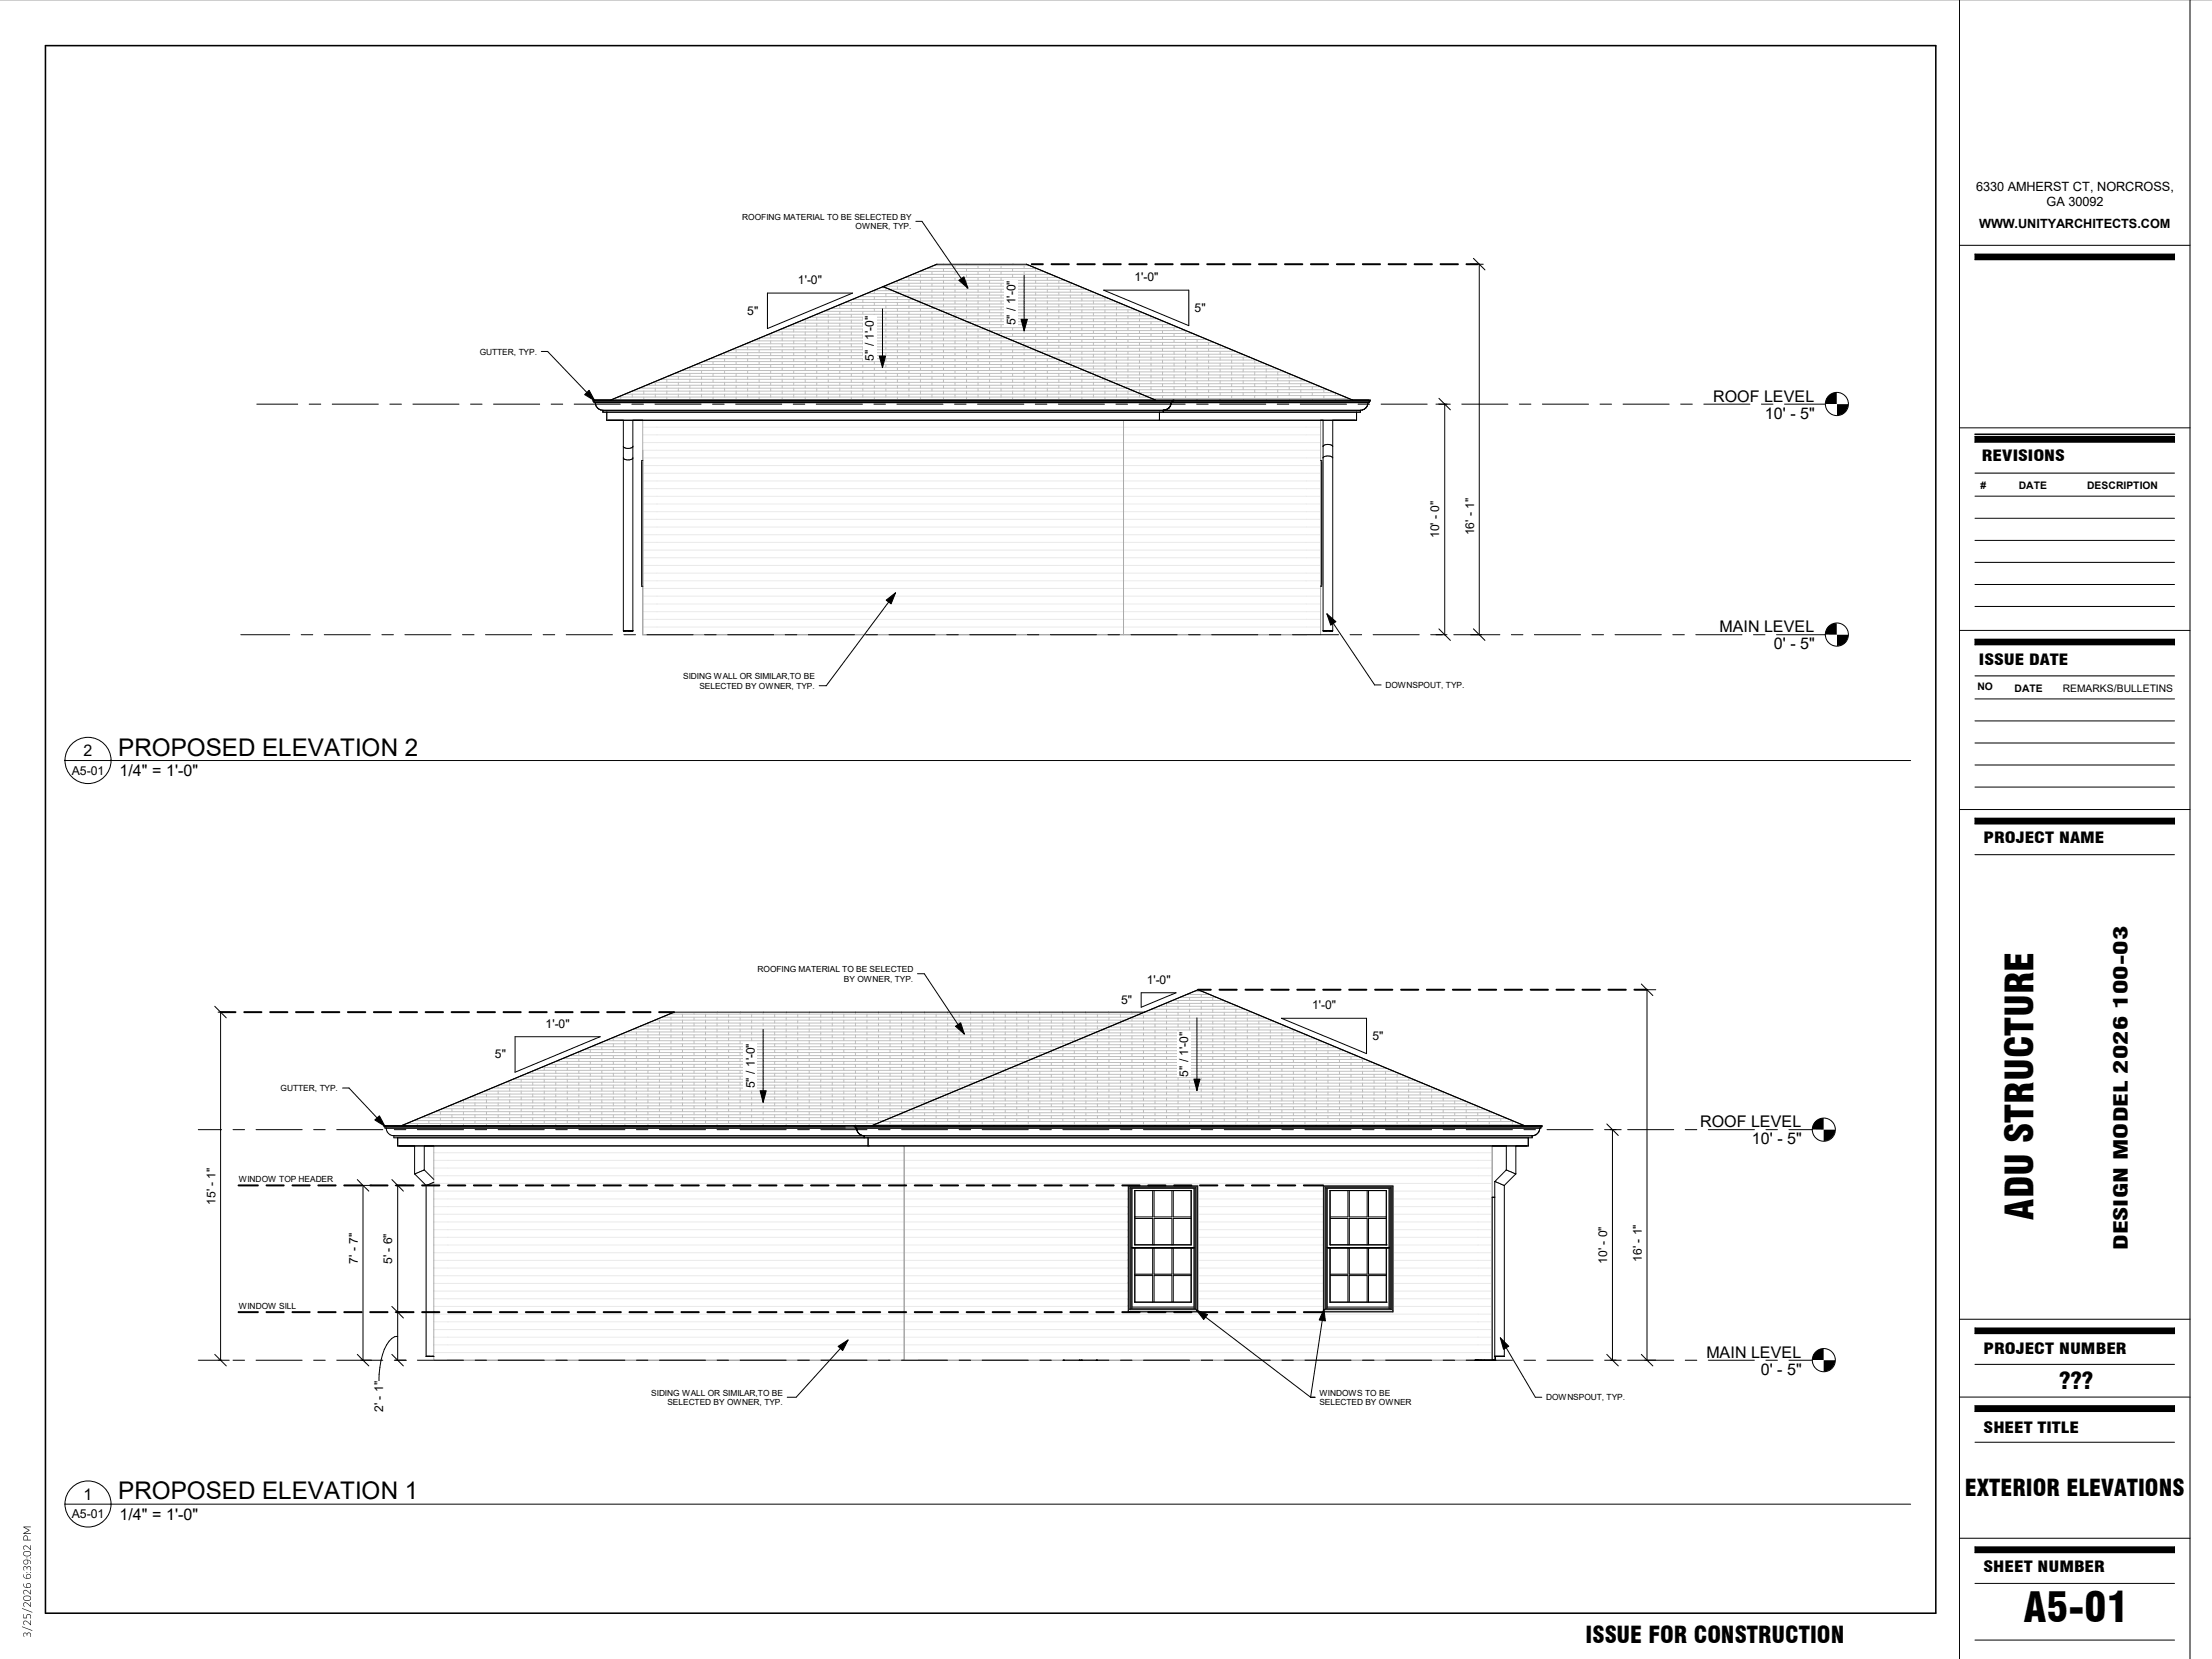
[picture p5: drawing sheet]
<svg xmlns="http://www.w3.org/2000/svg" width="610mm" height="457mm" viewBox="0 0 610 457" stroke-linecap="round" stroke-linejoin="round" font-family="sans-serif">
<defs><g id="words">
<text font-size="11.3" x="557.7" y="447.1">A5-01</text>
<text font-size="10.6" x="560.4" y="336.1" transform="rotate(-90 560.4 336.1)">ADU STRUCTURE</text>
<g font-size="6.7">
<text x="32.6" y="208.2">PROPOSED ELEVATION 2</text>
<text x="32.6" y="413.2">PROPOSED ELEVATION 1</text>
</g>
<g font-size="6.4">
<text x="567.5" y="382.8">???</text>
<text x="541.5" y="412.2">EXTERIOR ELEVATIONS</text>
<text x="437" y="452.7">ISSUE FOR CONSTRUCTION</text>
</g>
<text font-size="5.3" x="586.4" y="344.5" transform="rotate(-90 586.4 344.5)">DESIGN MODEL 2026 100-03</text>
<g font-size="4.4">
<text x="472.1" y="110.7">ROOF LEVEL</text>
<text x="486.4" y="115.4">10'</text>
<text x="493.4" y="115.4">-</text>
<text x="496.1" y="115.4">5&quot;</text>
<text x="473.9" y="174.2">MAIN LEVEL</text>
<text x="488.9" y="178.9">0' -</text>
<text x="496.1" y="178.9">5&quot;</text>
<text x="23" y="208.4">2</text>
<text x="33" y="213.8">1/4&quot; = 1'-0&quot;</text>
<text x="468.5" y="310.6">ROOF LEVEL</text>
<text x="482.8" y="315.3">10'</text>
<text x="489.8" y="315.3">-</text>
<text x="492.5" y="315.3">5&quot;</text>
<text x="470.3" y="374.1">MAIN LEVEL</text>
<text x="485.2" y="378.8">0' -</text>
<text x="492.5" y="378.8">5&quot;</text>
<text x="23" y="413.3">1</text>
<text x="33" y="418.8">1/4&quot; = 1'-0&quot;</text>
</g>
<g font-size="4.2">
<text x="546.1" y="127.1">REVISIONS</text>
<text x="545.3" y="183.3">ISSUE DATE</text>
<text x="546.6" y="232.4">PROJECT NAME</text>
<text x="546.6" y="373.1">PROJECT NUMBER</text>
<text x="546.6" y="394.9">SHEET TITLE</text>
<text x="546.6" y="433.3">SHEET NUMBER</text>
</g>
<g font-size="3.5">
<text x="544.6" y="52.7">6330 AMHERST CT, NORCROSS,</text>
<text x="564" y="56.7">GA 30092</text>
<text x="545.5" y="62.8">WWW.UNITYARCHITECTS.COM</text>
</g>
<g font-size="3.4">
<text x="19.8" y="213.5">A5-01</text>
<text x="19.8" y="418.4">A5-01</text>
</g>
<g font-size="3.3">
<text x="312.6" y="77.5">1'-0&quot;</text>
<text x="219.9" y="78.3">1'-0&quot;</text>
<text x="205.9" y="86.7">5&quot;</text>
<text x="279.9" y="89.7" transform="rotate(-90 279.9 89.7)">5&quot; / 1'-0&quot;</text>
<text x="329.2" y="85.9">5&quot;</text>
<text x="240.8" y="99.4" transform="rotate(-90 240.8 99.4)">5&quot; / 1'-0&quot;</text>
<text x="396.7" y="148.3" transform="rotate(-90 396.7 148.3)">10' - 0&quot;</text>
<text x="406.2" y="147.5" transform="rotate(-90 406.2 147.5)">16' - 1&quot;</text>
<text x="316" y="271.1">1'-0&quot;</text>
<text x="308.9" y="276.6">5&quot;</text>
<text x="361.6" y="278.2">1'-0&quot;</text>
<text x="150.4" y="283.2">1'-0&quot;</text>
<text x="378.2" y="286.6">5&quot;</text>
<text x="136.4" y="291.7">5&quot;</text>
<text x="208" y="299.9" transform="rotate(-90 208 299.9)">5&quot; / 1'-0&quot;</text>
<text x="327.5" y="296.7" transform="rotate(-90 327.5 296.7)">5&quot; / 1'-0&quot;</text>
<text x="59.4" y="332.1" transform="rotate(-90 59.4 332.1)">15' - 1&quot;</text>
<text x="452.5" y="347.7" transform="rotate(-90 452.5 347.7)">16' - 1&quot;</text>
<text x="98.6" y="348.3" transform="rotate(-90 98.6 348.3)">7' - 7&quot;</text>
<text x="108.1" y="348.4" transform="rotate(-90 108.1 348.4)">5' - 6&quot;</text>
<text x="442.9" y="348.3" transform="rotate(-90 442.9 348.3)">10' - 0&quot;</text>
<text x="105.6" y="389.1" transform="rotate(-90 105.6 389.1)">2' - 1&quot;</text>
</g>
<g font-size="2.9">
<text x="545.8" y="134.7">#</text>
<text x="556.4" y="134.7">DATE</text>
<text x="575.2" y="134.7">DESCRIPTION</text>
<text x="545" y="190.2">NO</text>
<text x="555.2" y="190.6">DATE</text>
<text x="568.5" y="190.6">REMARKS/BULLETINS</text>
</g>
<g font-size="2.3">
<text x="204.6" y="60.5">ROOFING MATERIAL TO BE SELECTED BY</text>
<text x="235.8" y="63.2">OWNER, TYP.</text>
<text x="132.2" y="97.7">GUTTER, TYP.</text>
<text x="188.3" y="187.2">SIDING WALL OR SIMILAR,TO BE</text>
<text x="192.7" y="189.8">SELECTED BY OWNER, TYP.</text>
<text x="381.8" y="189.6">DOWNSPOUT, TYP.</text>
<text x="208.7" y="267.8">ROOFING MATERIAL TO BE SELECTED</text>
<text x="232.6" y="270.5">BY OWNER, TYP.</text>
<text x="77.3" y="300.7">GUTTER, TYP.</text>
<text x="65.8" y="325.7">WINDOW TOP HEADER</text>
<text x="65.8" y="360.7">WINDOW SILL</text>
<text x="179.5" y="384.6">SIDING WALL OR SIMILAR,TO BE</text>
<text x="183.9" y="387.3">SELECTED BY OWNER, TYP.</text>
<text x="363.6" y="384.6">WINDOWS TO BE</text>
<text x="363.6" y="387.3">SELECTED BY OWNER</text>
<text x="426.1" y="385.9">DOWNSPOUT, TYP.</text>
</g>
</g></defs>
<g fill="none" stroke="#eaeaea" stroke-width=".28">
<path d="M119.5 317.7h291.7M119.5 319.8h291.7M119.5 321.9h291.7M119.5 324h291.7M119.5 326.1h291.7M119.5 328.3h191.4M119.5 330.4h191.4M119.5 332.5h191.4M119.5 334.6h191.4M119.5 336.8h191.4M119.5 338.9h191.4M330.2 328.3h34.5"/>
<path d="M330.2 330.4h34.5M330.2 332.5h34.5M330.2 334.6h34.5M330.2 336.8h34.5M330.2 338.9h34.5M384 328.3h27.2M384 330.4h27.2M384 332.5h27.2M384 334.6h27.2M384 336.8h27.2M384 338.9h27.2M119.5 341h191.4"/>
<path d="M119.5 343.1h191.4M119.5 345.2h191.4M119.5 347.3h191.4M119.5 349.5h191.4M119.5 351.6h191.4M119.5 353.7h191.4M119.5 355.8h191.4M119.5 357.9h191.4M330.2 341h34.5M330.2 343.1h34.5M330.2 345.2h34.5M330.2 347.3h34.5"/>
<path d="M330.2 349.5h34.5M330.2 351.6h34.5M330.2 353.7h34.5M330.2 355.8h34.5M330.2 357.9h34.5M384 341h27.2M384 343.1h27.2M384 345.2h27.2M384 347.3h27.2M384 349.5h27.2M384 351.6h27.2M384 353.7h27.2"/>
<path d="M384 355.8h27.2M384 357.9h27.2M119.5 360h191.4M119.5 362.2h291.7M119.5 364.3h291.7M119.5 366.4h291.7M119.5 368.5h291.7M119.5 370.6h291.7M119.5 372.7h291.7M330.2 360h34.5M384 360h27.2"/>
</g>
<g fill="none" stroke="#c0c0c0" stroke-width=".28">
<path d="M184.4 279.5h129.6M184.9 279.3v.2M188.1 279.5v.8M191.3 278.9v.6M194.4 279.5v.8M197.6 278.9v.6M200.8 279.5v.8M204 278.9v.6M207.1 279.5v.8M210.3 278.9v.6M213.5 279.5v.8M216.7 278.9v.6"/>
<path d="M219.8 279.5v.8M223 278.9v.6M226.2 279.5v.8M229.4 278.9v.6M232.5 279.5v.8M235.8 278.9v.6M238.9 279.5v.8M242.1 278.9v.6M245.3 279.5v.8M248.5 278.9v.6M251.6 279.5v.8M254.8 278.9v.6"/>
<path d="M258 279.5v.8M261.2 278.9v.6M264.3 279.5v.8M267.5 278.9v.6M270.7 279.5v.8M273.9 278.9v.6M277 279.5v.8M280.2 278.9v.6M283.4 279.5v.8M286.6 278.9v.6M289.7 279.5v.8M292.9 278.9v.6"/>
<path d="M296.1 279.5v.8M299.3 278.9v.6M302.4 279.5v.8M305.6 278.9v.6M308.8 279.5v.8M312 278.9v.6M313.4 279.8h33.6M315.1 279.8v.8M315.3 279h29.8M317.3 278.1h25.8M318.3 277.7v.4M318.3 279v.8"/>
<path d="M319.2 277.3h22M321.2 276.5h18M321.5 276.5v.8M321.5 278.1v.9M321.5 279.8v.8M323.2 275.7h14M324.7 275.7v.8M324.7 277.3v.8M324.7 279v.8M325.1 274.9h10.2M327.1 274.1h6.2M327.8 273.7v.4"/>
<path d="M327.8 274.9v.8M327.8 276.5v.8M327.8 278.1v.9M327.8 279.8v.8M329 273.3h2.4M331 273.1v.2M331 274.1v.8M331 275.7v.8M331 277.3v.8M331 279v.8M334.2 274.9v.8M334.2 276.5v.8"/>
<path d="M334.2 278.1v.9M334.2 279.8v.8M337.4 275.8v.7M337.4 277.3v.8M337.4 279v.8M340.6 277.1v.2M340.6 278.1v.9M340.6 279.8v.8M343.7 279v.8M346.9 279.8v.8M135.6 299.8h129.6M137.3 299.1v.7"/>
<path d="M137.5 299h129.6M139.4 298.2h129.7M140.5 298.2v.8M140.5 299.8v.9M141.4 297.4h129.6M143.3 296.6h129.7M143.6 296.5v.1M143.6 297.4v.8M143.6 299v.8M145.3 295.8h129.7M146.8 295.2v.6M146.8 296.6v.8"/>
<path d="M146.8 298.2v.8M146.8 299.8v.9M147.3 295h129.6M149.2 294.2h129.6M150 294.2v.8M150 295.8v.8M150 297.4v.8M150 299v.8M151.2 293.3h129.6M153.1 292.5h129.6M153.2 292.5h.1M153.2 293.3v.9"/>
<path d="M153.2 295v.8M153.2 296.6v.8M153.2 298.2v.8M153.2 299.8v.9M155.1 291.7h129.6M156.3 291.2v.5M156.3 292.5v.8M156.3 294.2v.8M156.3 295.8v.8M156.3 297.4v.8M156.3 299v.8M157.1 290.9h129.6"/>
<path d="M159 290.1h129.6M159.5 290.1v.8M159.5 291.7v.8M159.5 293.3v.9M159.5 295v.8M159.5 296.6v.8M159.5 298.2v.8M159.5 299.8v.9M161 289.3h129.6M162.7 289.3v.8M162.7 290.9v.8M162.7 292.5v.8"/>
<path d="M162.7 294.2v.8M162.7 295.8v.8M162.7 297.4v.8M162.7 299v.8M162.9 288.5h129.6M164.8 287.7h129.7M165.9 287.2v.5M165.9 288.5v.8M165.9 290.1v.8M165.9 291.7v.8M165.9 293.3v.9M165.9 295v.8"/>
<path d="M165.9 296.6v.8M165.9 298.2v.8M165.9 299.8v.9M166.8 286.8h129.7M168.8 286h129.6M169 286v.8M169 287.7v.8M169 289.3v.8M169 290.9v.8M169 292.5v.8M169 294.2v.8M169 295.8v.8"/>
<path d="M169 297.4v.8M169 299v.8M170.7 285.2h129.7M172.2 285.2v.8M172.2 286.8v.9M172.2 288.5v.8M172.2 290.1v.8M172.2 291.7v.8M172.2 293.3v.9M172.2 295v.8M172.2 296.6v.8M172.2 298.2v.8"/>
<path d="M172.2 299.8v.9M172.7 284.4h129.6M174.6 283.6h129.6M175.4 283.3v.3M175.4 284.4v.8M175.4 286v.8M175.4 287.7v.8M175.4 289.3v.8M175.4 290.9v.8M175.4 292.5v.8M175.4 294.2v.8M175.4 295.8v.8"/>
<path d="M175.4 297.4v.8M175.4 299v.8M176.6 282.7h129.6M178.6 283.6v.8M178.6 285.2v.8M178.6 286.8v.9M178.6 288.5v.8M178.6 290.1v.8M178.6 291.7v.8M178.6 293.3v.9M178.6 295v.8M178.6 296.6v.8"/>
<path d="M178.6 298.2v.8M178.6 299.8v.9M180.5 281.1h129.6M181.7 281.1v.8M181.7 282.7v.9M181.7 284.4v.8M181.7 286v.8M181.7 287.7v.8M181.7 289.3v.8M181.7 290.9v.8M181.7 292.5v.8M181.7 294.2v.8"/>
<path d="M181.7 295.8v.8M181.7 297.4v.8M181.7 299v.8M182.5 280.3h129.6M184.9 280.3v.8M184.9 281.9v.8M184.9 283.6v.8M184.9 285.2v.8M184.9 286.8v.9M184.9 288.5v.8M184.9 290.1v.8M184.9 291.7v.8"/>
<path d="M184.9 293.3v.9M184.9 295v.8M184.9 296.6v.8M184.9 298.2v.8M184.9 299.8v.9M188.1 281.1v.8M188.1 282.7v.9M188.1 284.4v.8M188.1 286v.8M188.1 287.7v.8M188.1 289.3v.8M188.1 290.9v.8"/>
<path d="M188.1 292.5v.8M188.1 294.2v.8M188.1 295.8v.8M188.1 297.4v.8M188.1 299v.8M191.3 280.3v.8M191.3 281.9v.8M191.3 283.6v.8M191.3 285.2v.8M191.3 286.8v.9M191.3 288.5v.8M191.3 290.1v.8"/>
<path d="M191.3 291.7v.8M191.3 293.3v.9M191.3 295v.8M191.3 296.6v.8M191.3 298.2v.8M191.3 299.8v.9M194.4 281.1v.8M194.4 282.7v.9M194.4 284.4v.8M194.4 286v.8M194.4 287.7v.8M194.4 289.3v.8"/>
<path d="M194.4 290.9v.8M194.4 292.5v.8M194.4 294.2v.8M194.4 295.8v.8M194.4 297.4v.8M194.4 299v.8M197.6 280.3v.8M197.6 281.9v.8M197.6 283.6v.8M197.6 285.2v.8M197.6 286.8v.9M197.6 288.5v.8"/>
<path d="M197.6 290.1v.8M197.6 291.7v.8M197.6 293.3v.9M197.6 295v.8M197.6 296.6v.8M197.6 298.2v.8M197.6 299.8v.9M200.8 281.1v.8M200.8 282.7v.9M200.8 284.4v.8M200.8 286v.8M200.8 287.7v.8"/>
<path d="M200.8 289.3v.8M200.8 290.9v.8M200.8 292.5v.8M200.8 294.2v.8M200.8 295.8v.8M200.8 297.4v.8M200.8 299v.8M204 280.3v.8M204 281.9v.8M204 283.6v.8M204 285.2v.8M204 286.8v.9"/>
<path d="M204 288.5v.8M204 290.1v.8M204 291.7v.8M204 293.3v.9M204 295v.8M204 296.6v.8M204 298.2v.8M204 299.8v.9M207.1 281.1v.8M207.1 282.7v.9M207.1 284.4v.8M207.1 286v.8"/>
<path d="M207.1 287.7v.8M207.1 289.3v.8M207.1 290.9v.8M207.1 292.5v.8M207.1 294.2v.8M207.1 295.8v.8M207.1 297.4v.8M207.1 299v.8M210.3 280.3v.8M210.3 281.9v.8M210.3 283.6v.8M210.3 285.2v.8"/>
<path d="M210.3 286.8v.9M210.3 288.5v.8M210.3 290.1v.8M210.3 291.7v.8M210.3 293.3v.9M210.3 295v.8M210.3 296.6v.8M210.3 298.2v.8M210.3 299.8v.9M213.5 281.1v.8M213.5 282.7v.9M213.5 284.4v.8"/>
<path d="M213.5 286v.8M213.5 287.7v.8M213.5 289.3v.8M213.5 290.9v.8M213.5 292.5v.8M213.5 294.2v.8M213.5 295.8v.8M213.5 297.4v.8M213.5 299v.8M216.7 280.3v.8M216.7 281.9v.8M216.7 283.6v.8"/>
<path d="M216.7 285.2v.8M216.7 286.8v.9M216.7 288.5v.8M216.7 290.1v.8M216.7 291.7v.8M216.7 293.3v.9M216.7 295v.8M216.7 296.6v.8M216.7 298.2v.8M216.7 299.8v.9M219.8 281.1v.8M219.8 282.7v.9"/>
<path d="M219.8 284.4v.8M219.8 286v.8M219.8 287.7v.8M219.8 289.3v.8M219.8 290.9v.8M219.8 292.5v.8M219.8 294.2v.8M219.8 295.8v.8M219.8 297.4v.8M219.8 299v.8M223 280.3v.8M223 281.9v.8"/>
<path d="M223 283.6v.8M223 285.2v.8M223 286.8v.9M223 288.5v.8M223 290.1v.8M223 291.7v.8M223 293.3v.9M223 295v.8M223 296.6v.8M223 298.2v.8M223 299.8v.9M226.2 281.1v.8"/>
<path d="M226.2 282.7v.9M226.2 284.4v.8M226.2 286v.8M226.2 287.7v.8M226.2 289.3v.8M226.2 290.9v.8M226.2 292.5v.8M226.2 294.2v.8M226.2 295.8v.8M226.2 297.4v.8M226.2 299v.8M229.4 280.3v.8"/>
<path d="M229.4 281.9v.8M229.4 283.6v.8M229.4 285.2v.8M229.4 286.8v.9M229.4 288.5v.8M229.4 290.1v.8M229.4 291.7v.8M229.4 293.3v.9M229.4 295v.8M229.4 296.6v.8M229.4 298.2v.8M229.4 299.8v.9"/>
<path d="M232.5 281.1v.8M232.5 282.7v.9M232.5 284.4v.8M232.5 286v.8M232.5 287.7v.8M232.5 289.3v.8M232.5 290.9v.8M232.5 292.5v.8M232.5 294.2v.8M232.5 295.8v.8M232.5 297.4v.8M232.5 299v.8"/>
<path d="M235.8 280.3v.8M235.8 281.9v.8M235.8 283.6v.8M235.8 285.2v.8M235.8 286.8v.9M235.8 288.5v.8M235.8 290.1v.8M235.8 291.7v.8M235.8 293.3v.9M235.8 295v.8M235.8 296.6v.8M235.8 298.2v.8"/>
<path d="M235.8 299.8v.9M238.9 281.1v.8M238.9 282.7v.9M238.9 284.4v.8M238.9 286v.8M238.9 287.7v.8M238.9 289.3v.8M238.9 290.9v.8M238.9 292.5v.8M238.9 294.2v.8M238.9 295.8v.8M238.9 297.4v.8"/>
<path d="M238.9 299v.8M242.1 280.3v.8M242.1 281.9v.8M242.1 283.6v.8M242.1 285.2v.8M242.1 286.8v.9M242.1 288.5v.8M242.1 290.1v.8M242.1 291.7v.8M242.1 293.3v.9M242.1 295v.8M242.1 296.6v.8"/>
<path d="M242.1 298.2v.8M242.1 299.8v.9M245.3 281.1v.8M245.3 282.7v.9M245.3 284.4v.8M245.3 286v.8M245.3 287.7v.8M245.3 289.3v.8M245.3 290.9v.8M245.3 292.5v.8M245.3 294.2v.8M245.3 295.8v.8"/>
<path d="M245.3 297.4v.8M245.3 299v.8M248.5 280.3v.8M248.5 281.9v.8M248.5 283.6v.8M248.5 285.2v.8M248.5 286.8v.9M248.5 288.5v.8M248.5 290.1v.8M248.5 291.7v.8M248.5 293.3v.9M248.5 295v.8"/>
<path d="M248.5 296.6v.8M248.5 298.2v.8M248.5 299.8v.9M251.6 281.1v.8M251.6 282.7v.9M251.6 284.4v.8M251.6 286v.8M251.6 287.7v.8M251.6 289.3v.8M251.6 290.9v.8M251.6 292.5v.8M251.6 294.2v.8"/>
<path d="M251.6 295.8v.8M251.6 297.4v.8M251.6 299v.8M254.8 280.3v.8M254.8 281.9v.8M254.8 283.6v.8M254.8 285.2v.8M254.8 286.8v.9M254.8 288.5v.8M254.8 290.1v.8M254.8 291.7v.8M254.8 293.3v.9"/>
<path d="M254.8 295v.8M254.8 296.6v.8M254.8 298.2v.8M254.8 299.8v.9M258 281.1v.8M258 282.7v.9M258 284.4v.8M258 286v.8M258 287.7v.8M258 289.3v.8M258 290.9v.8M258 292.5v.8"/>
<path d="M258 294.2v.8M258 295.8v.8M258 297.4v.8M258 299v.8M261.2 280.3v.8M261.2 281.9v.8M261.2 283.6v.8M261.2 285.2v.8M261.2 286.8v.9M261.2 288.5v.8M261.2 290.1v.8M261.2 291.7v.8"/>
<path d="M261.2 293.3v.9M261.2 295v.8M261.2 296.6v.8M261.2 298.2v.8M261.2 299.8v.9M264.3 281.1v.8M264.3 282.7v.9M264.3 284.4v.8M264.3 286v.8M264.3 287.7v.8M264.3 289.3v.8M264.3 290.9v.8"/>
<path d="M264.3 292.5v.8M264.3 294.2v.8M264.3 295.8v.8M264.3 297.4v.8M264.3 299v.8M266.5 299.3h127.4M267.5 280.3v.8M267.5 281.9v.8M267.5 283.6v.8M267.5 285.2v.8M267.5 286.8v.9M267.5 288.5v.8"/>
<path d="M267.5 290.1v.8M267.5 291.7v.8M267.5 293.3v.9M267.5 295v.8M267.5 296.6v.8M267.5 298.2v1.1M268.4 298.5h123.6M270.4 297.7h119.6M270.7 281.1v.8M270.7 282.7v.9M270.7 284.4v.8M270.7 286v.8"/>
<path d="M270.7 287.7v.8M270.7 289.3v.8M270.7 290.9v.8M270.7 292.5v.8M270.7 294.2v.8M270.7 295.8v.8M270.7 297.4v.2M270.7 297.7v.8M270.7 299.3v.8M272.3 296.9h115.8M273.9 280.3v.8M273.9 281.9v.8"/>
<path d="M273.9 283.6v.8M273.9 285.2v.8M273.9 286.8v.9M273.9 288.5v.8M273.9 290.1v.8M273.9 291.7v.8M273.9 293.3v.9M273.9 295v.8M273.9 296.9v.8M273.9 298.5v.8M274.3 296.1h111.8M276.2 295.2h107.9"/>
<path d="M277 281.1v.8M277 282.7v.9M277 284.4v.8M277 286v.8M277 287.7v.8M277 289.3v.8M277 290.9v.8M277 292.5v.8M277 294.2v1M277 296.1v.8M277 297.7v.8M277 299.3v.8"/>
<path d="M278.2 294.4h104M280.2 293.6h100M280.2 280.3v.8M280.2 281.9v.8M280.2 283.6v.8M280.2 285.2v.8M280.2 286.8v.9M280.2 288.5v.8M280.2 290.1v.8M280.2 291.7v.8M280.2 293.3v1.1M280.2 295.2v.9"/>
<path d="M280.2 296.9v.8M280.2 298.5v.8M282.1 292.8h96.2M283.4 281.1v.8M283.4 282.7v.9M283.4 284.4v.8M283.4 286v.8M283.4 287.7v.8M283.4 289.3v.8M283.4 290.9v.8M283.4 292.8v.8M283.4 294.4v.8"/>
<path d="M283.4 296.1v.8M283.4 297.7v.8M283.4 299.3v.8M284.1 292h92.2M286 291.2h88.4M286.6 280.3v.8M286.6 281.9v.8M286.6 283.6v.8M286.6 285.2v.8M286.6 286.8v.9M286.6 288.5v.8M286.6 290.1v1.1"/>
<path d="M286.6 292v.8M286.6 293.6v.8M286.6 295.2v.9M286.6 296.9v.8M286.6 298.5v.8M288 290.4h84.4M289.7 281.1v.8M289.7 282.7v.9M289.7 284.4v.8M289.7 286v.8M289.7 287.7v.8M289.7 289.3v1.1"/>
<path d="M289.7 291.2v.8M289.7 292.8v.8M289.7 294.4v.8M289.7 296.1v.8M289.7 297.7v.8M289.7 299.3v.8M289.9 289.6h80.6M291.9 288.7h76.6M292.9 280.3v.8M292.9 281.9v.8M292.9 283.6v.8M292.9 285.2v.8"/>
<path d="M292.9 286.8v.9M292.9 288.7v.9M292.9 290.4v.8M292.9 292v.8M292.9 293.6v.8M292.9 295.2v.9M292.9 296.9v.8M292.9 298.5v.8M293.8 287.9h72.8M295.8 287.1h68.8M296.1 281.1v.8M296.1 282.7v.9"/>
<path d="M296.1 284.4v.8M296.1 286v.8M296.1 287v.1M296.1 287.9v.8M296.1 289.6v.8M296.1 291.2v.8M296.1 292.8v.8M296.1 294.4v.8M296.1 296.1v.8M296.1 297.7v.8M296.1 299.3v.8M297.7 286.3h65"/>
<path d="M299.3 280.3v.8M299.3 281.9v.8M299.3 283.6v.8M299.3 285.2v1.1M299.3 287.1v.8M299.3 288.7v.9M299.3 290.4v.8M299.3 292v.8M299.3 293.6v.8M299.3 295.2v.9M299.3 296.9v.8M299.3 298.5v.8"/>
<path d="M299.7 285.5h61M301.7 284.6h57M302.4 281.1v.8M302.4 282.7v.9M302.4 284.6v.9M302.4 286.3v.8M302.4 287.9v.8M302.4 289.6v.8M302.4 291.2v.8M302.4 292.8v.8M302.4 294.4v.8M302.4 296.1v.8"/>
<path d="M302.4 297.7v.8M302.4 299.3v.8M303.6 283.8h53.2M305.6 283h49.2M305.6 280.3v.8M305.6 281.9v.8M305.6 283h.1M305.6 283.8v.8M305.6 285.5v.8M305.6 287.1v.8M305.6 288.7v.9M305.6 290.4v.8"/>
<path d="M305.6 292v.8M305.6 293.6v.8M305.6 295.2v.9M305.6 296.9v.8M305.6 298.5v.8M307.5 282.2h45.4M308.2 281.9h-129.6v.8M308.8 281.1v1.1M308.8 283v.8M308.8 284.6v.9M308.8 286.3v.8M308.8 287.9v.8"/>
<path d="M308.8 289.6v.8M308.8 291.2v.8M308.8 292.8v.8M308.8 294.4v.8M308.8 296.1v.8M308.8 297.7v.8M308.8 299.3v.8M309.5 281.4h41.4M311.4 280.6h37.6M312 280.3v.1M312 280.6v.8M312 282.2v.8"/>
<path d="M312 283.8v.8M312 285.5v.8M312 287.1v.8M312 288.7v.9M312 290.4v.8M312 292v.8M312 293.6v.8M312 295.2v.9M312 296.9v.8M312 298.5v.8M315.1 281.4v.8M315.1 283v.8"/>
<path d="M315.1 284.6v.9M315.1 286.3v.8M315.1 287.9v.8M315.1 289.6v.8M315.1 291.2v.8M315.1 292.8v.8M315.1 294.4v.8M315.1 296.1v.8M315.1 297.7v.8M315.1 299.3v.8M318.3 280.6v.8M318.3 282.2v.8"/>
<path d="M318.3 283.8v.8M318.3 285.5v.8M318.3 287.1v.8M318.3 288.7v.9M318.3 290.4v.8M318.3 292v.8M318.3 293.6v.8M318.3 295.2v.9M318.3 296.9v.8M318.3 298.5v.8M321.5 281.4v.8M321.5 283v.8"/>
<path d="M321.5 284.6v.9M321.5 286.3v.8M321.5 287.9v.8M321.5 289.6v.8M321.5 291.2v.8M321.5 292.8v.8M321.5 294.4v.8M321.5 296.1v.8M321.5 297.7v.8M321.5 299.3v.8M324.7 280.6v.8M324.7 282.2v.8"/>
<path d="M324.7 283.8v.8M324.7 285.5v.8M324.7 287.1v.8M324.7 288.7v.9M324.7 290.4v.8M324.7 292v.8M324.7 293.6v.8M324.7 295.2v.9M324.7 296.9v.8M324.7 298.5v.8M327.8 281.4v.8M327.8 283v.8"/>
<path d="M327.8 284.6v.9M327.8 286.3v.8M327.8 287.9v.8M327.8 289.6v.8M327.8 291.2v.8M327.8 292.8v.8M327.8 294.4v.8M327.8 296.1v.8M327.8 297.7v.8M327.8 299.3v.8M331 280.6v.8M331 282.2v.8"/>
<path d="M331 283.8v.8M331 285.5v.8M331 287.1v.8M331 288.7v.9M331 290.4v.8M331 292v.8M331 293.6v.8M331 295.2v.9M331 296.9v.8M331 298.5v.8M334.2 281.4v.8M334.2 283v.8"/>
<path d="M334.2 284.6v.9M334.2 286.3v.8M334.2 287.9v.8M334.2 289.6v.8M334.2 291.2v.8M334.2 292.8v.8M334.2 294.4v.8M334.2 296.1v.8M334.2 297.7v.8M334.2 299.3v.8M337.4 280.6v.8M337.4 282.2v.8"/>
<path d="M337.4 283.8v.8M337.4 285.5v.8M337.4 287.1v.8M337.4 288.7v.9M337.4 290.4v.8M337.4 292v.8M337.4 293.6v.8M337.4 295.2v.9M337.4 296.9v.8M337.4 298.5v.8M340.6 281.4v.8M340.6 283v.8"/>
<path d="M340.6 284.6v.9M340.6 286.3v.8M340.6 287.9v.8M340.6 289.6v.8M340.6 291.2v.8M340.6 292.8v.8M340.6 294.4v.8M340.6 296.1v.8M340.6 297.7v.8M340.6 299.3v.8M343.7 280.6v.8M343.7 282.2v.8"/>
<path d="M343.7 283.8v.8M343.7 285.5v.8M343.7 287.1v.8M343.7 288.7v.9M343.7 290.4v.8M343.7 292v.8M343.7 293.6v.8M343.7 295.2v.9M343.7 296.9v.8M343.7 298.5v.8M346.9 281.4v.8M346.9 283v.8"/>
<path d="M346.9 284.6v.9M346.9 286.3v.8M346.9 287.9v.8M346.9 289.6v.8M346.9 291.2v.8M346.9 292.8v.8M346.9 294.4v.8M346.9 296.1v.8M346.9 297.7v.8M346.9 299.3v.8M350.1 281.1v.3M350.1 282.2v.8"/>
<path d="M350.1 283.8v.8M350.1 285.5v.8M350.1 287.1v.8M350.1 288.7v.9M350.1 290.4v.8M350.1 292v.8M350.1 293.6v.8M350.1 295.2v.9M350.1 296.9v.8M350.1 298.5v.8M353.3 283v.8M353.3 284.6v.9"/>
<path d="M353.3 286.3v.8M353.3 287.9v.8M353.3 289.6v.8M353.3 291.2v.8M353.3 292.8v.8M353.3 294.4v.8M353.3 296.1v.8M353.3 297.7v.8M353.3 299.3v.8M356.4 283.8v.8M356.4 285.5v.8M356.4 287.1v.8"/>
<path d="M356.4 288.7v.9M356.4 290.4v.8M356.4 292v.8M356.4 293.6v.8M356.4 295.2v.9M356.4 296.9v.8M356.4 298.5v.8M359.6 285v.5M359.6 286.3v.8M359.6 287.9v.8M359.6 289.6v.8M359.6 291.2v.8"/>
<path d="M359.6 292.8v.8M359.6 294.4v.8M359.6 296.1v.8M359.6 297.7v.8M359.6 299.3v.8M362.8 287.1v.8M362.8 288.7v.9M362.8 290.4v.8M362.8 292v.8M362.8 293.6v.8M362.8 295.2v.9M362.8 296.9v.8"/>
<path d="M362.8 298.5v.8M366 287.9v.8M366 289.6v.8M366 291.2v.8M366 292.8v.8M366 294.4v.8M366 296.1v.8M366 297.7v.8M366 299.3v.8M369.1 289v.6M369.1 290.4v.8M369.1 292v.8"/>
<path d="M369.1 293.6v.8M369.1 295.2v.9M369.1 296.9v.8M369.1 298.5v.8M372.3 290.3v.1M372.3 291.2v.8M372.3 292.8v.8M372.3 294.4v.8M372.3 296.1v.8M372.3 297.7v.8M372.3 299.3v.8M375.5 292v.8"/>
<path d="M375.5 293.6v.8M375.5 295.2v.9M375.5 296.9v.8M375.5 298.5v.8M378.7 292.9v.7M378.7 294.4v.8M378.7 296.1v.8M378.7 297.7v.8M378.7 299.3v.8M381.8 294.3v.1M381.8 295.2v.9M381.8 296.9v.8"/>
<path d="M381.8 298.5v.8M385 296.1v.8M385 297.7v.8M385 299.3v.8M388.2 296.9v.8M388.2 298.5v.8M391.4 298.2v.3M391.4 299.3v.8M112.1 309.6h129.6M114 308.8h129.7M115 308.4v.4M115 309.6v.6"/>
<path d="M116 308h129.6M117.9 307.2h129.7M118.2 307.2v.8M118.2 308.8v.8M119.9 306.4h129.6M121.4 306.4v.8M121.4 308v.8M121.4 309.6v.6M121.8 305.6h129.7M123.8 304.8h129.6M124.5 304.4v.4M124.5 305.6v.8"/>
<path d="M124.5 307.2v.8M124.5 308.8v.8M125.8 304h129.6M127.7 304.8v.8M127.7 306.4v.8M127.7 308v.8M127.7 309.6v.6M129.7 302.3h129.6M130.9 302.3v.8M130.9 304v.8M130.9 305.6v.8M130.9 307.2v.8"/>
<path d="M130.9 308.8v.8M131.6 301.5h129.7M133.6 300.7h129.6M134.1 300.5v.2M134.1 301.5v.8M134.1 303.1v.9M134.1 304.8v.8M134.1 306.4v.8M134.1 308v.8M134.1 309.6v.6M137.3 300.7v.8M137.3 302.3v.8"/>
<path d="M137.3 304v.8M137.3 305.6v.8M137.3 307.2v.8M137.3 308.8v.8M140.5 301.5v.8M140.5 303.1v.9M140.5 304.8v.8M140.5 306.4v.8M140.5 308v.8M140.5 309.6v.6M143.6 300.7v.8M143.6 302.3v.8"/>
<path d="M143.6 304v.8M143.6 305.6v.8M143.6 307.2v.8M143.6 308.8v.8M146.8 301.5v.8M146.8 303.1v.9M146.8 304.8v.8M146.8 306.4v.8M146.8 308v.8M146.8 309.6v.6M150 300.7v.8M150 302.3v.8"/>
<path d="M150 304v.8M150 305.6v.8M150 307.2v.8M150 308.8v.8M153.2 301.5v.8M153.2 303.1v.9M153.2 304.8v.8M153.2 306.4v.8M153.2 308v.8M153.2 309.6v.6M156.3 300.7v.8M156.3 302.3v.8"/>
<path d="M156.3 304v.8M156.3 305.6v.8M156.3 307.2v.8M156.3 308.8v.8M159.5 301.5v.8M159.5 303.1v.9M159.5 304.8v.8M159.5 306.4v.8M159.5 308v.8M159.5 309.6v.6M162.7 300.7v.8M162.7 302.3v.8"/>
<path d="M162.7 304v.8M162.7 305.6v.8M162.7 307.2v.8M162.7 308.8v.8M165.9 301.5v.8M165.9 303.1v.9M165.9 304.8v.8M165.9 306.4v.8M165.9 308v.8M165.9 309.6v.6M169 300.7v.8M169 302.3v.8"/>
<path d="M169 304v.8M169 305.6v.8M169 307.2v.8M169 308.8v.8M172.2 301.5v.8M172.2 303.1v.9M172.2 304.8v.8M172.2 306.4v.8M172.2 308v.8M172.2 309.6v.6M175.4 300.7v.8M175.4 302.3v.8"/>
<path d="M175.4 304v.8M175.4 305.6v.8M175.4 307.2v.8M175.4 308.8v.8M178.6 301.5v.8M178.6 303.1v.9M178.6 304.8v.8M178.6 306.4v.8M178.6 308v.8M178.6 309.6v.6M181.7 300.7v.8M181.7 302.3v.8"/>
<path d="M181.7 304v.8M181.7 305.6v.8M181.7 307.2v.8M181.7 308.8v.8M184.9 301.5v.8M184.9 303.1v.9M184.9 304.8v.8M184.9 306.4v.8M184.9 308v.8M184.9 309.6v.6M188.1 300.7v.8M188.1 302.3v.8"/>
<path d="M188.1 304v.8M188.1 305.6v.8M188.1 307.2v.8M188.1 308.8v.8M191.3 301.5v.8M191.3 303.1v.9M191.3 304.8v.8M191.3 306.4v.8M191.3 308v.8M191.3 309.6v.6M194.4 300.7v.8M194.4 302.3v.8"/>
<path d="M194.4 304v.8M194.4 305.6v.8M194.4 307.2v.8M194.4 308.8v.8M197.6 301.5v.8M197.6 303.1v.9M197.6 304.8v.8M197.6 306.4v.8M197.6 308v.8M197.6 309.6v.6M200.8 300.7v.8M200.8 302.3v.8"/>
<path d="M200.8 304v.8M200.8 305.6v.8M200.8 307.2v.8M200.8 308.8v.8M204 301.5v.8M204 303.1v.9M204 304.8v.8M204 306.4v.8M204 308v.8M204 309.6v.6M207.1 300.7v.8M207.1 302.3v.8"/>
<path d="M207.1 304v.8M207.1 305.6v.8M207.1 307.2v.8M207.1 308.8v.8M210.3 301.5v.8M210.3 303.1v.9M210.3 304.8v.8M210.3 306.4v.8M210.3 308v.8M210.3 309.6v.6M213.5 300.7v.8M213.5 302.3v.8"/>
<path d="M213.5 304v.8M213.5 305.6v.8M213.5 307.2v.8M213.5 308.8v.8M216.7 301.5v.8M216.7 303.1v.9M216.7 304.8v.8M216.7 306.4v.8M216.7 308v.8M216.7 309.6v.6M219.8 300.7v.8M219.8 302.3v.8"/>
<path d="M219.8 304v.8M219.8 305.6v.8M219.8 307.2v.8M219.8 308.8v.8M223 301.5v.8M223 303.1v.9M223 304.8v.8M223 306.4v.8M223 308v.8M223 309.6v.6M226.2 300.7v.8M226.2 302.3v.8"/>
<path d="M226.2 304v.8M226.2 305.6v.8M226.2 307.2v.8M226.2 308.8v.8M229.4 301.5v.8M229.4 303.1v.9M229.4 304.8v.8M229.4 306.4v.8M229.4 308v.8M229.4 309.6v.6M232.5 300.7v.8M232.5 302.3v.8"/>
<path d="M232.5 304v.8M232.5 305.6v.8M232.5 307.2v.8M232.5 308.8v.8M235.8 301.5v.8M235.8 303.1v.9M235.8 304.8v.8M235.8 306.4v.8M235.8 308v.8M235.8 309.6v.6M238.9 300.7v.8M238.9 302.3v.8"/>
<path d="M238.9 304v.8M238.9 305.6v.8M238.9 307.2v.8M238.9 308.8v.8M241 309.9h178.4M242.1 301.5v.8M242.1 303.1v.9M242.1 304.8v.8M242.1 306.4v.8M242.1 308v.8M242.1 309.9v.3M243 309.1h174.4"/>
<path d="M245 308.3h170.4M245.3 300.7v.8M245.3 302.3v.8M245.3 304v.8M245.3 305.6v.8M245.3 307.2v.8M245.3 308.1v.2M245.3 309.1v.8M246.9 307.5h166.6M248.5 301.5v.8M248.5 303.1v.9M248.5 304.8v.8"/>
<path d="M248.5 306.4v1.1M248.5 308.3v.8M248.5 309.9v.3M248.9 306.7h162.6M250.8 305.8h158.8M251.6 300.7v.8M251.6 302.3v.8M251.6 304v.8M251.6 305.8v.9M251.6 307.5v.8M251.6 309.1v.8M252.8 305h154.8"/>
<path d="M254.8 304.2h150.8M254.8 301.5v.8M254.8 303.1v.9M254.8 304.2h.1M254.8 305v.8M254.8 306.7v.8M254.8 308.3v.8M254.8 309.9v.3M256.7 303.4h147M257.3 303.1h-129.6v.9M258 300.7v.8M258 302.3v1.1"/>
<path d="M258 304.2v.8M258 305.8v.9M258 307.5v.8M258 309.1v.8M258.7 302.6h143M260.6 301.8h139.2M261.2 301.5h.1M261.2 301.8v.8M261.2 303.4v.8M261.2 305v.8M261.2 306.7v.8M261.2 308.3v.8"/>
<path d="M261.2 309.9v.3M262.6 300.9h135.2M264.3 300.9v.9M264.3 302.6v.8M264.3 304.2v.8M264.3 305.8v.9M264.3 307.5v.8M264.3 309.1v.8M264.5 300.1h131.4M267.5 300.1v.8M267.5 301.8v.8M267.5 303.4v.8"/>
<path d="M267.5 305v.8M267.5 306.7v.8M267.5 308.3v.8M267.5 309.9v.3M270.7 300.9v.9M270.7 302.6v.8M270.7 304.2v.8M270.7 305.8v.9M270.7 307.5v.8M270.7 309.1v.8M273.9 300.1v.8M273.9 301.8v.8"/>
<path d="M273.9 303.4v.8M273.9 305v.8M273.9 306.7v.8M273.9 308.3v.8M273.9 309.9v.3M277 300.9v.9M277 302.6v.8M277 304.2v.8M277 305.8v.9M277 307.5v.8M277 309.1v.8M280.2 300.1v.8"/>
<path d="M280.2 301.8v.8M280.2 303.4v.8M280.2 305v.8M280.2 306.7v.8M280.2 308.3v.8M280.2 309.9v.3M283.4 300.9v.9M283.4 302.6v.8M283.4 304.2v.8M283.4 305.8v.9M283.4 307.5v.8M283.4 309.1v.8"/>
<path d="M286.6 300.1v.8M286.6 301.8v.8M286.6 303.4v.8M286.6 305v.8M286.6 306.7v.8M286.6 308.3v.8M286.6 309.9v.3M289.7 300.9v.9M289.7 302.6v.8M289.7 304.2v.8M289.7 305.8v.9M289.7 307.5v.8"/>
<path d="M289.7 309.1v.8M292.9 300.1v.8M292.9 301.8v.8M292.9 303.4v.8M292.9 305v.8M292.9 306.7v.8M292.9 308.3v.8M292.9 309.9v.3M296.1 300.9v.9M296.1 302.6v.8M296.1 304.2v.8M296.1 305.8v.9"/>
<path d="M296.1 307.5v.8M296.1 309.1v.8M299.3 300.1v.8M299.3 301.8v.8M299.3 303.4v.8M299.3 305v.8M299.3 306.7v.8M299.3 308.3v.8M299.3 309.9v.3M302.4 300.9v.9M302.4 302.6v.8M302.4 304.2v.8"/>
<path d="M302.4 305.8v.9M302.4 307.5v.8M302.4 309.1v.8M305.6 300.1v.8M305.6 301.8v.8M305.6 303.4v.8M305.6 305v.8M305.6 306.7v.8M305.6 308.3v.8M305.6 309.9v.3M308.8 300.9v.9M308.8 302.6v.8"/>
<path d="M308.8 304.2v.8M308.8 305.8v.9M308.8 307.5v.8M308.8 309.1v.8M312 300.1v.8M312 301.8v.8M312 303.4v.8M312 305v.8M312 306.7v.8M312 308.3v.8M312 309.9v.3M315.1 300.9v.9"/>
<path d="M315.1 302.6v.8M315.1 304.2v.8M315.1 305.8v.9M315.1 307.5v.8M315.1 309.1v.8M318.3 300.1v.8M318.3 301.8v.8M318.3 303.4v.8M318.3 305v.8M318.3 306.7v.8M318.3 308.3v.8M318.3 309.9v.3"/>
<path d="M321.5 300.9v.9M321.5 302.6v.8M321.5 304.2v.8M321.5 305.8v.9M321.5 307.5v.8M321.5 309.1v.8M324.7 300.1v.8M324.7 301.8v.8M324.7 303.4v.8M324.7 305v.8M324.7 306.7v.8M324.7 308.3v.8"/>
<path d="M324.7 309.9v.3M327.8 300.9v.9M327.8 302.6v.8M327.8 304.2v.8M327.8 305.8v.9M327.8 307.5v.8M327.8 309.1v.8M331 300.1v.8M331 301.8v.8M331 303.4v.8M331 305v.8M331 306.7v.8"/>
<path d="M331 308.3v.8M331 309.9v.3M334.2 300.9v.9M334.2 302.6v.8M334.2 304.2v.8M334.2 305.8v.9M334.2 307.5v.8M334.2 309.1v.8M337.4 300.1v.8M337.4 301.8v.8M337.4 303.4v.8M337.4 305v.8"/>
<path d="M337.4 306.7v.8M337.4 308.3v.8M337.4 309.9v.3M340.6 300.9v.9M340.6 302.6v.8M340.6 304.2v.8M340.6 305.8v.9M340.6 307.5v.8M340.6 309.1v.8M343.7 300.1v.8M343.7 301.8v.8M343.7 303.4v.8"/>
<path d="M343.7 305v.8M343.7 306.7v.8M343.7 308.3v.8M343.7 309.9v.3M346.9 300.9v.9M346.9 302.6v.8M346.9 304.2v.8M346.9 305.8v.9M346.9 307.5v.8M346.9 309.1v.8M350.1 300.1v.8M350.1 301.8v.8"/>
<path d="M350.1 303.4v.8M350.1 305v.8M350.1 306.7v.8M350.1 308.3v.8M350.1 309.9v.3M353.3 300.9v.9M353.3 302.6v.8M353.3 304.2v.8M353.3 305.8v.9M353.3 307.5v.8M353.3 309.1v.8M356.4 300.1v.8"/>
<path d="M356.4 301.8v.8M356.4 303.4v.8M356.4 305v.8M356.4 306.7v.8M356.4 308.3v.8M356.4 309.9v.3M359.6 300.9v.9M359.6 302.6v.8M359.6 304.2v.8M359.6 305.8v.9M359.6 307.5v.8M359.6 309.1v.8"/>
<path d="M362.8 300.1v.8M362.8 301.8v.8M362.8 303.4v.8M362.8 305v.8M362.8 306.7v.8M362.8 308.3v.8M362.8 309.9v.3M366 300.9v.9M366 302.6v.8M366 304.2v.8M366 305.8v.9M366 307.5v.8"/>
<path d="M366 309.1v.8M369.1 300.1v.8M369.1 301.8v.8M369.1 303.4v.8M369.1 305v.8M369.1 306.7v.8M369.1 308.3v.8M369.1 309.9v.3M372.3 300.9v.9M372.3 302.6v.8M372.3 304.2v.8M372.3 305.8v.9"/>
<path d="M372.3 307.5v.8M372.3 309.1v.8M375.5 300.1v.8M375.5 301.8v.8M375.5 303.4v.8M375.5 305v.8M375.5 306.7v.8M375.5 308.3v.8M375.5 309.9v.3M378.7 300.9v.9M378.7 302.6v.8M378.7 304.2v.8"/>
<path d="M378.7 305.8v.9M378.7 307.5v.8M378.7 309.1v.8M381.8 300.1v.8M381.8 301.8v.8M381.8 303.4v.8M381.8 305v.8M381.8 306.7v.8M381.8 308.3v.8M381.8 309.9v.3M385 300.9v.9M385 302.6v.8"/>
<path d="M385 304.2v.8M385 305.8v.9M385 307.5v.8M385 309.1v.8M388.2 300.1v.8M388.2 301.8v.8M388.2 303.4v.8M388.2 305v.8M388.2 306.7v.8M388.2 308.3v.8M388.2 309.9v.3M391.4 300.9v.9"/>
<path d="M391.4 302.6v.8M391.4 304.2v.8M391.4 305.8v.9M391.4 307.5v.8M391.4 309.1v.8M394.5 300.1v.8M394.5 301.8v.8M394.5 303.4v.8M394.5 305v.8M394.5 306.7v.8M394.5 308.3v.8M394.5 309.9v.3"/>
<path d="M397.7 300.9v.9M397.7 302.6v.8M397.7 304.2v.8M397.7 305.8v.9M397.7 307.5v.8M397.7 309.1v.8M400.9 302.2v.4M400.9 303.4v.8M400.9 305v.8M400.9 306.7v.8M400.9 308.3v.8M400.9 309.9v.3"/>
<path d="M404.1 304.2v.8M404.1 305.8v.9M404.1 307.5v.8M404.1 309.1v.8M407.2 305v.8M407.2 306.7v.8M407.2 308.3v.8M407.2 309.9v.3M410.4 306.2v.5M410.4 307.5v.8M410.4 309.1v.8M413.6 308.3v.8"/>
<path d="M413.6 309.9v.3M416.8 309.1v.8M419.9 310.2h.1"/>
</g>
<path d="M119.5 315.8v59.1h291.7v-59.1M249.2 315.8v59.1M310.9 326.7h19.3v34.9h-19.3zM364.7 326.7h19.3v34.9h-19.3z" fill="none" stroke="#aaa" stroke-width=".28"/>
<g fill="none" stroke="#000" stroke-width=".28">
<path d="M330.2 272.8l89.9 37.4M330.2 272.8l-89.9 37.4M330.2 272.8l-14.8 6.1h-129.6l-75.1 31.3M105.8 310.2h319.1v.3h-319.1zM106.1 310.5v.4h318.5v-.4M106.4 310.9a2.17 2.17 0 0 0 2.1 2.1M108.5 313h313.7M108.5 313v.6h313.7v-.6M109.6 313.6v2.2h311.6v-2.2M114.3 315.8v7.7M116.9 315.8v6.6M235.5 310.2v.3"/>
<path d="M235.8 310.5v.4M236.1 310.9a2.17 2.17 0 0 0 2.1 2.1v.6M239.2 313.6v2.2M415.1 315.8v6.6M417.7 315.8v7.7M424.3 310.9a2.17 2.17 0 0 1-2.1 2.1M114.3 323.5l3.1 3.2M116.9 322.4l2.6 2.6M116.9 322.4l-2.6 1.1M117.4 326.7v47.1h2.1M119.5 325.8l-2.1 .9M312.7 328.1v15h15.6v-15"/>
<path d="M312.7 328.1h15.6M312.7 328.1h.1M312.8 328.1h15.5M312.8 335.8h4.9v7.3M312.8 328.1v15M317.7 328.1v7.3h-4.9M318.1 328.1v7.3h4.9v-7.3M323.3 328.1v7.3h5M328.3 335.8h-5v7.3M328.3 328.1v15M328.3 328.1h.1M366.5 328.1v15h15.6"/>
<path d="M366.5 328.1h15.6M366.5 328.1h15.6v15M366.6 335.8h4.9v7.3M371.5 328.1v7.3h-4.9M371.9 328.1v7.3h4.9v-7.3M377.1 328.1v7.3h5M382.1 335.8h-5v7.3M411.9 325.6v48.2h2.7v-47.1M411.9 325.6l2.6 1.1M411.9 329.9h-.7v45M414.5 326.7h.1M415.1 322.4l-3.2 3.2"/>
<path d="M415.1 322.4l2.6 1.1M417.7 323.5h.1M417.7 323.5l-3.1 3.2M312 343.9h17.1M312.7 343.9v15h15.6v-15M312.8 351.5h4.9v7.4M312.8 343.9v15M317.7 343.9v7.3h-4.9M318.1 343.9v7.3h4.9v-7.3M318.1 358.9v-7.4h4.9v7.4M318.1 343.1v-7.3h4.9v7.3M323.3 343.9v7.3h5"/>
<path d="M328.3 351.5h-5v7.4M328.3 343.9v15M365.8 343.9h17M366.5 343.9v15h15.6M366.6 351.5h4.9v7.4M371.5 343.9v7.3h-4.9M371.9 343.9v7.3h4.9v-7.3M371.9 358.9v-7.4h4.9v7.4M371.9 343.1v-7.3h4.9v7.3M377.1 343.9v7.3h5M382.1 343.1h.1M382.1 358.9h.1"/>
<path d="M382.1 343.9v15M382.1 351.5h-5v7.4M293 374.9h.4M297.4 374.9h.7M298.1 374.9h.1M302.1 374.9h.1M302.4 374.9h-.3M311 361.2v-34.3h19v34.3M312 360.2h17.1M364.8 361.2v-34.3h19v34.3M365.8 360.2h17M406.6 374.9h.1"/>
<path d="M407 374.9h.1M411.5 374.9h.1M412 374.9h.1M412.1 373.8v1.1h-5.6"/>
</g>
<g fill="none" stroke="#232312" stroke-width=".28">
<path d="M311 326.9h19v34.6h-19zM311.4 327.3h18.2v33.6h-18.2zM311.6 327.5h17.8M311.6 327.3v33.5M311.7 327.5v33.1M311.9 327.5v33M312 327.5l-.1 33M329.1 327.5v33M329.3 327.5v33.1M329.4 327.3v33.5M364.8 326.9h19v34.6h-19zM365.2 327.3h18.2v33.6h-18.2z"/>
<path d="M365.3 327.5h17.9M365.3 327.3v33.5M365.5 327.5v33.1M365.7 327.5v33M365.8 327.5l-.1 33M382.8 327.5l.1 33M382.9 327.5v33M383.1 327.5v33.1M383.2 327.3v33.5M311.4 360.8h18.2M311.7 360.6h-.1h17.8h-.1M311.9 360.5l-.2 .1"/>
<path d="M329.1 360.5l.2 .1M365.2 360.8h18.2M365.5 360.6h-.2h17.9h-.1M365.7 360.5l-.2 .1M382.9 360.5l.2 .1"/>
</g>
<g fill="none" stroke="#000" stroke-width=".55">
<path d="M60.8 278.9h4.1M67.3 278.9h4.8M74.5 278.9h4.7M81.6 278.9h4.8M88.7 278.9h4.8M95.9 278.9h4.8M103 278.9h4.8M110.2 278.9h4.7M117.3 278.9h4.8M124.5 278.9h4.7M131.6 278.9h4.8M138.8 278.9h4.7"/>
<path d="M145.9 278.9h4.8M153.1 278.9h4.7M160.2 278.9h4.8M167.3 278.9h4.8M174.5 278.9h4.8M181.7 278.9h4.1M330.2 272.8h3.5M336.1 272.8h4.7M343.2 272.8h4.8M350.4 272.8h4.7M357.5 272.8h4.8M364.7 272.8h4.7"/>
<path d="M371.8 272.8h4.8M379 272.8h4.7M386.1 272.8h4.8M393.2 272.8h4.8M400.4 272.8h4.8M407.5 272.8h4.8M414.7 272.8h4.7M421.9 272.8h4.7M429 272.8h4.7M436.1 272.8h4.8M443.3 272.8h4.8M450.4 272.8h3.5"/>
<path d="M65.7 326.7h5.4M73.4 326.7h4.8M80.6 326.7h4.7M87.7 326.7h4.8M94.9 326.7h4.8M102 326.7h4.8M109.2 326.7h4.8M116.3 326.7h4.8M123.5 326.7h4.7M130.6 326.7h4.8M137.8 326.7h4.7M144.9 326.7h4.8"/>
<path d="M152.1 326.7h4.7M159.2 326.7h4.8M166.4 326.7h4.7M173.5 326.7h4.8M180.6 326.7h4.8M187.8 326.7h4.8M194.9 326.7h4.8M202.1 326.7h4.7M209.2 326.7h4.8M216.4 326.7h4.7M223.5 326.7h4.8M230.7 326.7h4.8"/>
<path d="M237.8 326.7h4.8M245 326.7h4.7M252.1 326.7h4.8M259.2 326.7h4.8M266.4 326.7h4.8M273.6 326.7h4.7M280.7 326.7h4.8M287.9 326.7h4.7M295 326.7h4.8M302.1 326.7h4.8M309.3 326.7h4.8M316.4 326.7h4.8"/>
<path d="M323.6 326.7h4.7M330.7 326.7h4.8M337.9 326.7h4.7M345 326.7h4.8M352.2 326.7h4.8M359.3 326.7h5.4M65.7 361.6h5.4M73.4 361.6h4.8M80.6 361.6h4.7M87.7 361.6h4.8M94.9 361.6h4.8M102 361.6h4.8"/>
<path d="M109.2 361.6h4.8M116.3 361.6h4.8M123.5 361.6h4.7M130.6 361.6h4.8M137.8 361.6h4.7M144.9 361.6h4.8M152.1 361.6h4.7M159.2 361.6h4.8M166.4 361.6h4.7M173.5 361.6h4.8M180.6 361.6h4.8M187.8 361.6h4.8"/>
<path d="M194.9 361.6h4.8M202.1 361.6h4.7M209.2 361.6h4.8M216.4 361.6h4.7M223.5 361.6h4.8M230.7 361.6h4.8M237.8 361.6h4.8M245 361.6h4.7M252.1 361.6h4.8M259.2 361.6h4.8M266.4 361.6h4.8M273.6 361.6h4.7"/>
<path d="M280.7 361.6h4.8M287.9 361.6h4.7M295 361.6h4.8M302.1 361.6h4.8M309.3 361.6h4.8M316.4 361.6h4.8M323.6 361.6h4.7M330.7 361.6h4.8M337.9 361.6h4.7M345 361.6h4.8M352.2 361.6h4.8M359.3 361.6h5.4"/>
</g>
<path d="M177.1 115.8h186.8v59.1h-186.8z" fill-rule="evenodd" fill="#fff"/>
<g fill="#fff">
<path d="M243.4 72.8h129.4v37.5h-129.4z"/>
<path d="M168.2 79h150.3v31.3h-150.3z"/>
</g>
<g fill="none" stroke="#eaeaea" stroke-width=".28">
<path d="M177.1 117.7h186.8M177.1 119.8h186.8M177.1 122h186.8M177.1 124.1h186.8M177.1 126.2h186.8M177.1 128.3h186.8M177.1 130.4h186.8M177.1 132.5h186.8M177.1 134.7h186.8M177.1 136.8h186.8M177.1 138.9h186.8M177.1 141h186.8"/>
<path d="M177.1 143.1h186.8M177.1 145.2h186.8M177.1 147.4h186.8M177.1 149.5h186.8M177.1 151.6h186.8M177.1 153.7h186.8M177.1 155.8h186.8M177.1 157.9h186.8M177.1 160.1h186.8M177.1 162.2h186.8M177.1 164.3h186.8M177.1 166.5h186.8"/>
<path d="M177.1 168.6h186.8M177.1 170.7h186.8M177.1 172.8h186.8M305.7 174.9h3.9"/>
</g>
<g fill="none" stroke="#c0c0c0" stroke-width=".28">
<path d="M242.7 79.3h1.4v.8M243.6 78.9h53.8M244.1 78.7v.2M245.1 79.7h54.3M245.6 78.1h49.9M247.3 77.3v.8M247.3 78.9v.8M247.5 77.3h46M249.5 76.5h42.1M250.5 76.5v.8M250.5 78.1v.8M250.5 79.7v.8"/>
<path d="M251.4 75.6h38.2M253.4 74.8h34.3M253.7 74.7v.1M253.7 75.6v.9M253.7 77.3v.8M253.7 78.9v.8M255.4 74h30.3M256.8 73.4v.6M256.8 74.8v.8M256.8 76.5v.8M256.8 78.1v.8M256.8 79.7v.8"/>
<path d="M257.3 73.2h26.5M260 72.8v.4M260 74v.8M260 75.6v.9M260 77.3v.8M260 78.9v.8M263.2 73.2v.8M263.2 74.8v.8M263.2 76.5v.8M263.2 78.1v.8M263.2 79.7v.8M266.4 72.8v.4"/>
<path d="M266.4 74v.8M266.4 75.6v.9M266.4 77.3v.8M266.4 78.9v.8M269.5 73.2v.8M269.5 74.8v.8M269.5 76.5v.8M269.5 78.1v.8M269.5 79.7v.8M272.7 72.8v.4M272.7 74v.8M272.7 75.6v.9"/>
<path d="M272.7 77.3v.8M272.7 78.9v.8M275.9 73.2v.8M275.9 74.8v.8M275.9 76.5v.8M275.9 78.1v.8M275.9 79.7v.8M279.1 72.8v.4M279.1 74v.8M279.1 75.6v.9M279.1 77.3v.8M279.1 78.9v.8"/>
<path d="M282.2 73.2v.8M282.2 74.8v.8M282.2 76.5v.8M282.2 78.1v.8M282.2 79.7v.8M285.4 74v.8M285.4 75.6v.9M285.4 77.3v.8M285.4 78.9v.8M288.6 75.2v.4M288.6 76.5v.8M288.6 78.1v.8"/>
<path d="M288.6 79.7v.8M291.8 77.3v.8M291.8 78.9v.8M295 78.1v.8M295 79.7v.8M298.2 79.2v.5M193.8 99.7h99.2M195.7 98.8h95.3M196.5 98.5v.3M196.5 99.7v.8M197.7 98h91.4M199.7 98.8v.9"/>
<path d="M201.6 96.4h83.6M202.9 96.4v.8M202.9 98v.8M202.9 99.7v.8M203.5 95.6h79.7M205.5 94.7h75.8M206 94.5v.2M206 95.6v.8M206 97.2v.8M206 98.8v.9M207.4 93.9h71.9M209.2 93.2v.7"/>
<path d="M209.2 94.7v.9M209.2 96.4v.8M209.2 98v.8M209.2 99.7v.8M209.4 93.1h68M211.4 92.3h64M212.4 92.3v.8M212.4 93.9v.8M212.4 95.6v.8M212.4 97.2v.8M212.4 98.8v.9M213.3 91.5h60.1"/>
<path d="M215.3 90.7h56.2M215.6 90.6v.1M215.6 91.5v.8M215.6 93.1v.8M215.6 94.7v.9M215.6 96.4v.8M215.6 98v.8M215.6 99.7v.8M218.7 89.2v.7M218.7 90.7v.8M218.7 92.3v.8M218.7 93.9v.8"/>
<path d="M218.7 95.6v.8M218.7 97.2v.8M218.7 98.8v.9M219.2 89.1h48.4M221.1 88.2h44.5M221.9 88.2v.9M221.9 89.9v.8M221.9 91.5v.8M221.9 93.1v.8M221.9 94.7v.9M221.9 96.4v.8M221.9 98v.8"/>
<path d="M221.9 99.7v.8M223.1 87.4h40.6M225 86.6h36.7M225.1 86.6h.1M225.1 87.4v.8M225.1 89.1v.8M225.1 90.7v.8M225.1 92.3v.8M225.1 93.9v.8M225.1 95.6v.8M225.1 97.2v.8M225.1 98.8v.9"/>
<path d="M227 85.8h32.8M228.3 85.3v.5M228.3 86.6v.8M228.3 88.2v.9M228.3 89.9v.8M228.3 91.5v.8M228.3 93.1v.8M228.3 94.7v.9M228.3 96.4v.8M228.3 98v.8M228.3 99.7v.8M228.9 85h28.9"/>
<path d="M230.9 84.2h25M231.4 84.2v.8M231.4 85.8v.8M231.4 87.4v.8M231.4 89.1v.8M231.4 90.7v.8M231.4 92.3v.8M231.4 93.9v.8M231.4 95.6v.8M231.4 97.2v.8M231.4 98.8v.9M232.9 83.4h21"/>
<path d="M234.6 83.4v.8M234.6 85v.8M234.6 86.6v.8M234.6 88.2v.9M234.6 89.9v.8M234.6 91.5v.8M234.6 93.1v.8M234.6 94.7v.9M234.6 96.4v.8M234.6 98v.8M234.6 99.7v.8M234.8 82.5h17.2"/>
<path d="M236.8 81.7h13.2M237.8 81.3v.4M237.8 82.5v.9M237.8 84.2v.8M237.8 85.8v.8M237.8 87.4v.8M237.8 89.1v.8M237.8 90.7v.8M237.8 92.3v.8M237.8 93.9v.8M237.8 95.6v.8M237.8 97.2v.8"/>
<path d="M237.8 98.8v.9M238.7 80.9h9.3M240.7 80.1h5.4M241 80.1v.8M241 81.7v.8M241 83.4v.8M241 85v.8M241 86.6v.8M241 88.2v.9M241 89.9v.8M241 91.5v.8M241 93.1v.8"/>
<path d="M241 94.7v.9M241 96.4v.8M241 98v.8M241 99.7v.8M244.1 80.9v.8M244.1 82.5v.9M244.1 84.2v.8M244.1 85.8v.8M244.1 87.4v.8M244.1 89.1v.8M244.1 90.7v.8M244.1 92.3v.8"/>
<path d="M244.1 93.9v.8M244.1 95.6v.8M244.1 97.2v.8M244.1 98.8v.9M247.3 80.5v.4M247.3 81.7v.8M247.3 83.4v.8M247.3 85v.8M247.3 86.6v.8M247.3 88.2v.9M247.3 89.9v.8M247.3 91.5v.8"/>
<path d="M247.3 93.1v.8M247.3 94.7v.9M247.3 96.4v.8M247.3 98v.8M247.3 99.7v.8M249 81.3h54.3M250.5 81.3v.6M250.5 82.5v.9M250.5 84.2v.8M250.5 85.8v.8M250.5 87.4v.8M250.5 89.1v.8"/>
<path d="M250.5 90.7v.8M250.5 92.3v.8M250.5 93.9v.8M250.5 95.6v.8M250.5 97.2v.8M250.5 98.8v.9M251 82.1h54.3M252.9 82.9h54.3M253.7 80.5v.8M253.7 82.1v.8M253.7 83.4v.8M253.7 85v.8"/>
<path d="M253.7 86.6v.8M253.7 88.2v.9M253.7 89.9v.8M253.7 91.5v.8M253.7 93.1v.8M253.7 94.7v.9M253.7 96.4v.8M253.7 98v.8M253.7 99.7v.8M254.9 83.8h54.3M256.8 84.6h.1M256.8 84.6h54.3"/>
<path d="M256.8 81.3v.8M256.8 82.9v.9M256.8 84.6v.4M256.8 85.8v.8M256.8 87.4v.8M256.8 89.1v.8M256.8 90.7v.8M256.8 92.3v.8M256.8 93.9v.8M256.8 95.6v.8M256.8 97.2v.8M256.8 98.8v.9"/>
<path d="M258.8 85.4h54.3M260 80.5v.8M260 82.1v.8M260 83.8v.8M260 85.4v.5M260 86.6v.8M260 88.2v.9M260 89.9v.8M260 91.5v.8M260 93.1v.8M260 94.7v.9M260 96.4v.8"/>
<path d="M260 98v.8M260 99.7v.8M260.7 86.2h54.3M262.7 87h54.3M263.2 81.3v.8M263.2 82.9v.9M263.2 84.6v.8M263.2 86.2v.8M263.2 87.4v.8M263.2 89.1v.8M263.2 90.7v.8M263.2 92.3v.8"/>
<path d="M263.2 93.9v.8M263.2 95.6v.8M263.2 97.2v.8M263.2 98.8v.9M264.7 87.8h54.2M266.4 80.5v.8M266.4 82.1v.8M266.4 83.8v.8M266.4 85.4v.8M266.4 87v.8M266.4 88.6v.5M266.4 89.9v.8"/>
<path d="M266.4 91.5v.8M266.4 93.1v.8M266.4 94.7v.9M266.4 96.4v.8M266.4 98v.8M266.4 99.7v.8M266.6 88.6h54.3M268.6 89.5h54.3M269.5 81.3v.8M269.5 82.9v.9M269.5 84.6v.8M269.5 86.2v.8"/>
<path d="M269.5 87.8v.8M269.5 89.5v.4h-52.3M269.5 90.7v.8M269.5 92.3v.8M269.5 93.9v.8M269.5 95.6v.8M269.5 97.2v.8M269.5 98.8v.9M270.5 90.3h54.3M272.5 91.1h54.3M272.7 80.5v.8M272.7 82.1v.8"/>
<path d="M272.7 83.8v.8M272.7 85.4v.8M272.7 87v.8M272.7 88.6v.9M272.7 90.3v.8M272.7 91.5v.8M272.7 93.1v.8M272.7 94.7v.9M272.7 96.4v.8M272.7 98v.8M272.7 99.7v.8M274.4 91.9h54.3"/>
<path d="M275.9 81.3v.8M275.9 82.9v.9M275.9 84.6v.8M275.9 86.2v.8M275.9 87.8v.8M275.9 89.5v.8M275.9 91.1v.8M275.9 92.5v.6M275.9 93.9v.8M275.9 95.6v.8M275.9 97.2v.8M275.9 98.8v.9"/>
<path d="M276.4 92.7h54.3M278.3 93.6h54.4M279.1 80.5v.8M279.1 82.1v.8M279.1 83.8v.8M279.1 85.4v.8M279.1 87v.8M279.1 88.6v.9M279.1 90.3v.8M279.1 91.9v.8M279.1 93.6v.3M279.1 94.7v.9"/>
<path d="M279.1 96.4v.8M279.1 98v.8M279.1 99.7v.8M280.3 94.4h54.3M282.2 94.4v.8h54.3M282.2 81.3v.8M282.2 82.9v.9M282.2 84.6v.8M282.2 86.2v.8M282.2 87.8v.8M282.2 89.5v.8M282.2 91.1v.8"/>
<path d="M282.2 92.7v.9M282.2 95.6v.8M282.2 97.2v.8M282.2 98.8v.9M284.2 96h54.3M285.4 80.5v.8M285.4 82.1v.8M285.4 83.8v.8M285.4 85.4v.8M285.4 87v.8M285.4 88.6v.9M285.4 90.3v.8"/>
<path d="M285.4 91.9v.8M285.4 93.6v.8M285.4 95.2v.8M285.4 96.5v.7M285.4 98v.8M285.4 99.7v.8M286.2 96.8h54.2M287.1 97.2h-87.5l.1 .8M288.1 97.6h54.3M288.6 81.3v.8M288.6 82.9v.9M288.6 84.6v.8"/>
<path d="M288.6 86.2v.8M288.6 87.8v.8M288.6 89.5v.8M288.6 91.1v.8M288.6 92.7v.9M288.6 94.4v.8M288.6 96v.8M288.6 97.6v.4M288.6 98.8v.9M290.1 98.4h54.3M291.8 80.5v.8M291.8 82.1v.8"/>
<path d="M291.8 83.8v.8M291.8 85.4v.8M291.8 87v.8M291.8 88.6v.9M291.8 90.3v.8M291.8 91.9v.8M291.8 93.6v.8M291.8 95.2v.8M291.8 96.8v.8M291.8 98.4v.7M291.8 99.7v.8M292 99.2h54.3"/>
<path d="M295 81.3v.8M295 82.9v.9M295 84.6v.8M295 86.2v.8M295 87.8v.8M295 89.5v.8M295 91.1v.8M295 92.7v.9M295 94.4v.8M295 96v.8M295 97.6v.8M295 99.2v.9"/>
<path d="M298.2 80.5v.8M298.2 82.1v.8M298.2 83.8v.8M298.2 85.4v.8M298.2 87v.8M298.2 88.6v.9M298.2 90.3v.8M298.2 91.9v.8M298.2 93.6v.8M298.2 95.2v.8M298.2 96.8v.8M298.2 98.4v.8"/>
<path d="M301.3 80.5h-54.2M301.3 81.3v.8M301.3 82.9v.9M301.3 84.6v.8M301.3 86.2v.8M301.3 87.8v.8M301.3 89.5v.8M301.3 91.1v.8M301.3 92.7v.9M301.3 94.4v.8M301.3 96v.8M301.3 97.6v.8"/>
<path d="M301.3 99.2v.9M304.5 82.1v.8M304.5 83.8v.8M304.5 85.4v.8M304.5 87v.8M304.5 88.6v.9M304.5 90.3v.8M304.5 91.9v.8M304.5 93.6v.8M304.5 95.2v.8M304.5 96.8v.8M304.5 98.4v.8"/>
<path d="M307.7 83.1v.7M307.7 84.6v.8M307.7 86.2v.8M307.7 87.8v.8M307.7 89.5v.8M307.7 91.1v.8M307.7 92.7v.9M307.7 94.4v.8M307.7 96v.8M307.7 97.6v.8M307.7 99.2v.9M310.9 84.5v.1"/>
<path d="M310.9 85.4v.8M310.9 87v.8M310.9 88.6v.9M310.9 90.3v.8M310.9 91.9v.8M310.9 93.6v.8M310.9 95.2v.8M310.9 96.8v.8M310.9 98.4v.8M314 86.2v.8M314 87.8v.8M314 89.5v.8"/>
<path d="M314 91.1v.8M314 92.7v.9M314 94.4v.8M314 96v.8M314 97.6v.8M314 99.2v.9M317.2 87.1v.7M317.2 88.6v.9M317.2 90.3v.8M317.2 91.9v.8M317.2 93.6v.8M317.2 95.2v.8"/>
<path d="M317.2 96.8v.8M317.2 98.4v.8M320.4 88.4v.2M320.4 89.5v.8M320.4 91.1v.8M320.4 92.7v.9M320.4 94.4v.8M320.4 96v.8M320.4 97.6v.8M320.4 99.2v.9M323.6 90.3v.8M323.6 91.9v.8"/>
<path d="M323.6 93.6v.8M323.6 95.2v.8M323.6 96.8v.8M323.6 98.4v.8M326.7 91.1v.8M326.7 92.7v.9M326.7 94.4v.8M326.7 96v.8M326.7 97.6v.8M326.7 99.2v.9M329.9 92.4v.3M329.9 93.6v.8"/>
<path d="M329.9 95.2v.8M329.9 96.8v.8M329.9 98.4v.8M333.1 94.4v.8M333.1 96v.8M333.1 97.6v.8M333.1 99.2v.9M336.3 95.2v.8M336.3 96.8v.8M336.3 98.4v.8M339.4 96.4v.4M339.4 97.6v.8"/>
<path d="M339.4 99.2v.9M342.6 98.4v.8M345.8 99.2v.9M168.4 110.2h150M170.3 109.4h146.1M171.1 109.4v.8M172.3 108.6h142.2M174.2 107.8h138.3M174.2 107.8h.1M174.2 108.6v.8M174.2 110.2v.1M176.2 107h134.4"/>
<path d="M177.4 106.5v.5M177.4 107.8v.8M177.4 109.4v.8M178.1 106.2h130.6M180.1 105.4h126.6M180.6 105.4v.8M180.6 107v.8M180.6 108.6v.8M180.6 110.2v.1M182 104.5h122.7M183.8 104.5v.9M183.8 106.2v.8"/>
<path d="M183.8 107.8v.8M183.8 109.4v.8M184 103.7h118.8M185.9 102.9h114.9M186.9 102.5v.4M186.9 103.7v.8M186.9 105.4v.8M186.9 107v.8M186.9 108.6v.8M186.9 110.2v.1M187.9 102.1h111M189.9 101.3h107"/>
<path d="M190.1 101.3v.8M190.1 102.9v.8M190.1 104.5v.9M190.1 106.2v.8M190.1 107.8v.8M190.1 109.4v.8M191.8 100.5h103.2v.8M193.3 100.5v.8M193.3 102.1v.8M193.3 103.7v.8M193.3 105.4v.8M193.3 107v.8"/>
<path d="M193.3 108.6v.8M193.3 110.2v.1M196.5 101.3v.8M196.5 102.9v.8M196.5 104.5v.9M196.5 106.2v.8M196.5 107.8v.8M196.5 109.4v.8M199.7 100.5v.8M199.7 102.1v.8M199.7 103.7v.8M199.7 105.4v.8"/>
<path d="M199.7 107v.8M199.7 108.6v.8M199.7 110.2v.1M202.9 101.3v.8M202.9 102.9v.8M202.9 104.5v.9M202.9 106.2v.8M202.9 107.8v.8M202.9 109.4v.8M206 100.5v.8M206 102.1v.8M206 103.7v.8"/>
<path d="M206 105.4v.8M206 107v.8M206 108.6v.8M206 110.2v.1M209.2 101.3v.8M209.2 102.9v.8M209.2 104.5v.9M209.2 106.2v.8M209.2 107.8v.8M209.2 109.4v.8M212.4 100.5v.8M212.4 102.1v.8"/>
<path d="M212.4 103.7v.8M212.4 105.4v.8M212.4 107v.8M212.4 108.6v.8M212.4 110.2v.1M215.6 101.3v.8M215.6 102.9v.8M215.6 104.5v.9M215.6 106.2v.8M215.6 107.8v.8M215.6 109.4v.8M218.7 100.5v.8"/>
<path d="M218.7 102.1v.8M218.7 103.7v.8M218.7 105.4v.8M218.7 107v.8M218.7 108.6v.8M218.7 110.2v.1M221.9 101.3v.8M221.9 102.9v.8M221.9 104.5v.9M221.9 106.2v.8M221.9 107.8v.8M221.9 109.4v.8"/>
<path d="M225.1 100.5v.8M225.1 102.1v.8M225.1 103.7v.8M225.1 105.4v.8M225.1 107v.8M225.1 108.6v.8M225.1 110.2v.1M228.3 101.3v.8M228.3 102.9v.8M228.3 104.5v.9M228.3 106.2v.8M228.3 107.8v.8"/>
<path d="M228.3 109.4v.8M231.4 100.5v.8M231.4 102.1v.8M231.4 103.7v.8M231.4 105.4v.8M231.4 107v.8M231.4 108.6v.8M231.4 110.2v.1M234.6 101.3v.8M234.6 102.9v.8M234.6 104.5v.9M234.6 106.2v.8"/>
<path d="M234.6 107.8v.8M234.6 109.4v.8M237.8 100.5v.8M237.8 102.1v.8M237.8 103.7v.8M237.8 105.4v.8M237.8 107v.8M237.8 108.6v.8M237.8 110.2v.1M241 101.3v.8M241 102.9v.8M241 104.5v.9"/>
<path d="M241 106.2v.8M241 107.8v.8M241 109.4v.8M244.1 100.5v.8M244.1 102.1v.8M244.1 103.7v.8M244.1 105.4v.8M244.1 107v.8M244.1 108.6v.8M244.1 110.2v.1M247.3 101.3v.8M247.3 102.9v.8"/>
<path d="M247.3 104.5v.9M247.3 106.2v.8M247.3 107.8v.8M247.3 109.4v.8M250.5 100.5v.8M250.5 102.1v.8M250.5 103.7v.8M250.5 105.4v.8M250.5 107v.8M250.5 108.6v.8M250.5 110.2v.1M253.7 101.3v.8"/>
<path d="M253.7 102.9v.8M253.7 104.5v.9M253.7 106.2v.8M253.7 107.8v.8M253.7 109.4v.8M256.8 100.5v.8M256.8 102.1v.8M256.8 103.7v.8M256.8 105.4v.8M256.8 107v.8M256.8 108.6v.8M256.8 110.2v.1"/>
<path d="M260 101.3v.8M260 102.9v.8M260 104.5v.9M260 106.2v.8M260 107.8v.8M260 109.4v.8M263.2 100.5v.8M263.2 102.1v.8M263.2 103.7v.8M263.2 105.4v.8M263.2 107v.8M263.2 108.6v.8"/>
<path d="M263.2 110.2v.1M266.4 101.3v.8M266.4 102.9v.8M266.4 104.5v.9M266.4 106.2v.8M266.4 107.8v.8M266.4 109.4v.8M269.5 100.5v.8M269.5 102.1v.8M269.5 103.7v.8M269.5 105.4v.8M269.5 107v.8"/>
<path d="M269.5 108.6v.8M269.5 110.2v.1M272.7 101.3v.8M272.7 102.9v.8M272.7 104.5v.9M272.7 106.2v.8M272.7 107.8v.8M272.7 109.4v.8M275.9 100.5v.8M275.9 102.1v.8M275.9 103.7v.8M275.9 105.4v.8"/>
<path d="M275.9 107v.8M275.9 108.6v.8M275.9 110.2v.1M279.1 101.3v.8M279.1 102.9v.8M279.1 104.5v.9M279.1 106.2v.8M279.1 107.8v.8M279.1 109.4v.8M282.2 100.5v.8M282.2 102.1v.8M282.2 103.7v.8"/>
<path d="M282.2 105.4v.8M282.2 107v.8M282.2 108.6v.8M282.2 110.2v.1M285.4 101.3v.8M285.4 102.9v.8M285.4 104.5v.9M285.4 106.2v.8M285.4 107.8v.8M285.4 109.4v.8M288.6 100.5v.8M288.6 102.1v.8"/>
<path d="M288.6 103.7v.8M288.6 105.4v.8M288.6 107v.8M288.6 108.6v.8M288.6 110.2v.1M291.8 101.3v.8M291.8 102.9v.8M291.8 104.5v.9M291.8 106.2v.8M291.8 107.8v.8M291.8 109.4v.8M294 100.1h54.3"/>
<path d="M295 102.1v.8M295 103.7v.8M295 105.4v.8M295 107v.8M295 108.6v.8M295 110.2v.1M296 100.9h54.2M297.9 101.7h54.3M298.2 100.1v.8M298.2 101.7v.4M298.2 102.9v.8M298.2 104.5v.9"/>
<path d="M298.2 106.2v.8M298.2 107.8v.8M298.2 109.4v.8M299.8 102.5h54.4M301.3 100.9v.8M301.3 102.5v.6M301.3 103.7v.8M301.3 105.4v.8M301.3 107v.8M301.3 108.6v.8M301.3 110.2v.1M301.8 103.3h54.3"/>
<path d="M303.7 104.1h54.4M304.5 100.1v.8M304.5 101.7v.8M304.5 103.3v.8M304.5 104.5v.9M304.5 106.2v.8M304.5 107.8v.8M304.5 109.4v.8M305.7 104.9h54.3M307.7 100.9v.8M307.7 102.5v.8M307.7 104.1v.8"/>
<path d="M307.7 107v.8M307.7 108.6v.8M307.7 110.2v.1M309.6 106.6h54.3M310.9 100.1v.8M310.9 101.7v.8M310.9 103.3v.8M310.9 104.9v.8M310.9 106.6v.5M310.9 107.8v.8M310.9 109.4v.8M311.6 107.4h54.3"/>
<path d="M313.5 108.2h54.3M314 100.9v.8M314 102.5v.8M314 104.1v.8M314 105.7v.9M314 107.4v.8M314 108.6v.8M314 110.2v.1M315.5 109h54.3M317.2 100.1v.8M317.2 101.7v.8M317.2 103.3v.8"/>
<path d="M317.2 104.9v.8M317.2 106.6v.8M317.2 108.2v.8M317.2 109.7v.5M317.5 109.8h54.2M320.4 100.9v.8M320.4 102.5v.8M320.4 104.1v.8M320.4 105.7v.9M320.4 107.4v.8M320.4 109v.8M323.6 100.1v.8"/>
<path d="M323.6 101.7v.8M323.6 103.3v.8M323.6 104.9v.8M323.6 106.6v.8M323.6 108.2v.8M323.6 109.8v.5M326.7 100.9v.8M326.7 102.5v.8M326.7 104.1v.8M326.7 105.7v.9M326.7 107.4v.8M326.7 109v.8"/>
<path d="M329.9 100.1v.8M329.9 101.7v.8M329.9 103.3v.8M329.9 104.9v.8M329.9 106.6v.8M329.9 108.2v.8M329.9 109.8v.5M333.1 100.9v.8M333.1 102.5v.8M333.1 104.1v.8M333.1 105.7v.9M333.1 107.4v.8"/>
<path d="M333.1 109v.8M336.3 100.1v.8M336.3 101.7v.8M336.3 103.3v.8M336.3 104.9v.8M336.3 106.6v.8M336.3 108.2v.8M336.3 109.8v.5M339.4 100.9v.8M339.4 102.5v.8M339.4 104.1v.8M339.4 105.7v.9"/>
<path d="M339.4 107.4v.8M339.4 109v.8M342.6 100.1v.8M342.6 101.7v.8M342.6 103.3v.8M342.6 104.9v.8M342.6 106.6v.8M342.6 108.2v.8M342.6 109.8v.5M345.8 100.9v.8M345.8 102.5v.8M345.8 104.1v.8"/>
<path d="M345.8 105.7v.9M345.8 107.4v.8M345.8 109v.8M349 100.3v.6M349 101.7v.8M349 103.3v.8M349 104.9v.8M349 106.6v.8M349 108.2v.8M349 109.8v.5M352.1 101.6v.1M352.1 102.5v.8"/>
<path d="M352.1 104.1v.8M352.1 105.7v.9M352.1 107.4v.8M352.1 109v.8M355.3 103.3v.8M355.3 104.9v.8M355.3 106.6v.8M355.3 108.2v.8M355.3 109.8v.5M358.5 104.3v.6M358.5 105.7v.9M358.5 107.4v.8"/>
<path d="M358.5 109v.8M361.7 105.6v.1M361.7 106.6v.8M361.7 108.2v.8M361.7 109.8v.5M361.9 105.7h-54.2v.5M364.8 107.4v.8M364.8 109v.8M368 108.3v.7M368 109.8v.5M371.2 109.6v.2"/>
</g>
<path d="M177.1 115.8v59.1h186.8v-59.1M309.6 115.8v59.1" fill="none" stroke="#aaa" stroke-width=".28"/>
<g fill="none" stroke="#000" stroke-width=".28">
<path d="M258.2 72.8l-90 37.5M258.2 72.8h24.7l89.9 37.5M258.2 72.8l-14.8 6.2 75.1 31.3M163.4 110.3h214.2v.2h-214.2zM163.7 110.5v.5h213.7v-.5M164 111a2.17 2.17 0 0 0 2.2 2.1M166.2 113.1h208.7M166.2 113.1v.5h208.7v-.5M167.2 113.6v2.2h206.6v-2.2M171.8 115.8v58.1h2.6v-58.1M319.5 113.6v2.2M322.7 111a2.1 2.1 0 0 1-2.1 2.1v.5"/>
<path d="M323 110.5v.5M323.3 110.3v.2M364.6 115.8v58.1h2.7v-58.1M377 111a2.17 2.17 0 0 1-2.1 2.1M171.8 123a1.85 1.85 0 0 0 2.6 .1v-.1M171.8 126.2a1.85 1.85 0 0 0 2.6 .1v-.1M364.6 123a1.98 1.98 0 0 1 2.6-.1l.1 .1M364.6 126.2a1.98 1.98 0 0 1 2.6-.1l.1 .1"/>
<circle cx="502.6" cy="374.8" r="3.2"/>
</g>
<path d="M177.1 126.9h-.3v34.6h.3M363.9 126.9h.3v34.6h-.3" fill="none" stroke="#232312" stroke-width=".28"/>
<g fill="none" stroke="#000" stroke-width=".55">
<path d="M284.4 72.8h3M289.8 72.8h4.8M296.9 72.8h4.8M304.1 72.8h4.8M311.2 72.8h4.8M318.4 72.8h4.8M325.5 72.8h4.8M332.7 72.8h4.7M339.8 72.8h4.8M347 72.8h4.7M354.1 72.8h4.8M361.3 72.8h4.7"/>
<path d="M368.4 72.8h4.8M375.6 72.8h4.7M382.7 72.8h4.8M389.8 72.8h4.8M397 72.8h4.8M404.2 72.8h3"/>
</g>
<path d="M499.4 371.7h3.2v3.2h-3.2zM502.6 374.9h3.2v3.1h-3.2z" fill="#000"/>
<g fill="#fff">
<path d="M470.3 370.2h26.1v4.9h-26.1z"/>
<path d="M485.2 374.9h4.6v4.9h-4.6z"/>
<path d="M489.8 374.9h1.4v4.9h-1.4z"/>
<path d="M492.5 374.9h4v4.9h-4z"/>
</g>
<g fill="none" stroke="#000" stroke-width=".28">
<path d="M54.7 374.9h6.3M64.2 374.9h3.2M70.6 374.9h12.7M86.4 374.9h3.2M92.8 374.9h12.7M108.7 374.9h3.1M115 374.9h12.8M130.9 374.9h3.2M137.3 374.9h12.7M153.2 374.9h3.1M159.5 374.9h12.7M175.4 374.9h3.2"/>
<path d="M181.7 374.9h12.7M197.6 374.9h3.2M204 374.9h12.7M219.8 374.9h3.3M226.2 374.9h12.7M242.1 374.9h3.2M248.5 374.9h12.7M264.3 374.9h3.2M270.7 374.9h12.7M286.6 374.9h3.1M292.9 374.9h12.7M308.8 374.9h3.2"/>
<path d="M315.1 374.9h12.8M331 374.9h3.2M337.4 374.9h12.7M353.3 374.9h3.1M359.6 374.9h12.7M375.5 374.9h3.2M381.8 374.9h12.7M397.7 374.9h3.2M404.1 374.9h12.7M420 374.9h3.2M426.3 374.9h12.7M442.2 374.9h3.2"/>
<path d="M448.6 374.9h12.7M464.4 374.9h3.2M470.8 374.9h12.7M486.7 374.9h3.1M493 374.9h6.4"/>
<circle cx="502.6" cy="311.3" r="3.2"/>
</g>
<path d="M499.4 308.1h3.2v3.2h-3.2zM502.6 311.3h3.2v3.2h-3.2z" fill="#000"/>
<g fill="#fff">
<path d="M468.5 306.6h27.9v5h-27.9z"/>
<path d="M482.8 311.3h7v5h-7z"/>
<path d="M489.8 311.3h1.5v5h-1.5z"/>
<path d="M492.5 311.3h4.1v5h-4.1z"/>
</g>
<g fill="none" stroke="#000" stroke-width=".28">
<path d="M54.7 311.3h6.3M64.2 311.3h3.2M70.6 311.3h12.7M86.4 311.3h3.2M92.8 311.3h12.7M108.7 311.3h3.1M115 311.3h12.8M130.9 311.3h3.2M137.3 311.3h12.7M153.2 311.3h3.1M159.5 311.3h12.7M175.4 311.3h3.2"/>
<path d="M181.7 311.3h12.7M197.6 311.3h3.2M204 311.3h12.7M219.8 311.3h3.3M226.2 311.3h12.7M242.1 311.3h3.2M248.5 311.3h12.7M264.3 311.3h3.2M270.7 311.3h12.7M286.6 311.3h3.1M292.9 311.3h12.7M308.8 311.3h3.2"/>
<path d="M315.1 311.3h12.8M331 311.3h3.2M337.4 311.3h12.7M353.3 311.3h3.1M359.6 311.3h12.7M375.5 311.3h3.2M381.8 311.3h12.7M397.7 311.3h3.2M404.1 311.3h12.7M420 311.3h3.2M426.3 311.3h12.7M442.2 311.3h4.6"/>
<path d="M442.8 309.8l3.2 3.1M444.4 311.3v63.6M448.6 311.3h12.7M464.4 311.3h3.2M470.8 311.3h12.7M486.7 311.3h3.1M493 311.3h6.4M442.8 373.3l1.6 1.6M443.7 374.9h3.1M444.4 374.9l1.6 1.5"/>
</g>
<path d="M439.8 337.9h3.9v10.4h-3.9z" fill="#fff"/>
<path d="M452.3 271.2l3.2 3.2M453.3 272.8h3M453.9 272.8v102.1M452.3 373.3l1.6 1.6M453.3 374.9h3M453.9 374.9l1.6 1.5" fill="none" stroke="#000" stroke-width=".28"/>
<path d="M449.4 337.4h3.8v10.4h-3.8z" fill="#fff"/>
<path d="M59.2 277.3l3.2 3.2M60.1 278.9h3.1M60.8 278.9v96M59.2 373.3l3.2 3.1M60.1 374.9h3.1" fill="none" stroke="#000" stroke-width=".28"/>
<path d="M56.3 321.7h3.8v10.4h-3.8z" fill="#fff"/>
<path d="M413.5 368.7l2.3 2.3-1.4 .9z" fill="#000" stroke="#000" stroke-width=".28"/>
<path d="M413.5 368.7l9.6 16.4h1.8" fill="none" stroke="#000" stroke-width=".28"/>
<path d="M426.1 383.8h21.7v2.6h-21.7z" fill="#fff"/>
<path d="M103.3 308.7l1.3-1.2 1.5 2.9z" fill="#000" stroke="#000" stroke-width=".28"/>
<path d="M94.4 299.8h1.8l9.9 10.6" fill="none" stroke="#000" stroke-width=".28"/>
<g fill="#fff">
<path d="M77.3 298.5h15.9v2.7h-15.9z"/>
<path d="M65.8 358.5h15.8v2.7h-15.8z"/>
<path d="M65.8 323.6h26v2.6h-26z"/>
</g>
<path d="M263.3 282.8l1.5-.9 1 3.1z" fill="#000" stroke="#000" stroke-width=".28"/>
<path d="M252.9 268.4h1.8l11.1 16.6" fill="none" stroke="#000" stroke-width=".28"/>
<g fill="#fff">
<path d="M208.7 265.7h43v2.7h-43z"/>
<path d="M232.6 268.4h19.1v2.6h-19.1z"/>
</g>
<path d="M231 371.1l2.7-1.8-1.5 2.9z" fill="#000" stroke="#000" stroke-width=".28"/>
<path d="M233.7 369.3l-14.3 15.8h-2.4" fill="none" stroke="#000" stroke-width=".28"/>
<g fill="#fff">
<path d="M179.5 382.4h36.3v2.7h-36.3z"/>
<path d="M183.9 385.1h31.9v2.6h-31.9z"/>
</g>
<path d="M329.7 361.1l3.1 1.2-1.1 1.3zM364.9 360.8l.4 3.2-1.7-.2z" fill="#000" stroke="#000" stroke-width=".28"/>
<path d="M329.7 361.1l31.5 24M364.9 360.8l-3.7 24.3M361.2 385.1h1.2" fill="none" stroke="#000" stroke-width=".28"/>
<g fill="#fff">
<path d="M363.6 382.4h19.5v2.7h-19.5z"/>
<path d="M363.6 385.1h25.4v2.6h-25.4z"/>
</g>
<path d="M108 325.1l3.2 3.2M108.9 326.7h3.1M109.6 326.7v48.2M108 360l3.2 3.2M108 373.3l3.2 3.1M108.9 361.6h3.1M108.9 374.9h3.1M109.6 368.3a3.8 3.8 0 0 0-3 2.3 20.8 20.8 0 0 0-2.2 10" fill="none" stroke="#000" stroke-width=".28"/>
<g fill="#fff">
<path d="M102.5 380.6h3.9v8.6h-3.9z"/>
<path d="M105 339.9h3.9v8.5h-3.9z"/>
</g>
<path d="M98.5 325.1l1.5 1.6M99.4 326.7h3M100 326.7v48.2M100 326.7l1.6 1.6M98.5 373.3l1.5 1.6M99.4 374.9h3M100 374.9l1.6 1.5" fill="none" stroke="#000" stroke-width=".28"/>
<g fill="#fff">
<path d="M95.5 339.8h3.9v8.5h-3.9z"/>
<path d="M136.4 288.7h4v3.7h-4z"/>
<path d="M150.4 280.2h6.5v3.8h-6.5z"/>
</g>
<path d="M141.9 285.7h23.5l-23.5 9.8z" fill="none" stroke="#000" stroke-width=".28"/>
<g fill="#fff">
<path d="M378.2 283.6h4v3.7h-4z"/>
<path d="M361.6 275.2h6.6v3.7h-6.6z"/>
</g>
<path d="M353.1 280.6h23.5v9.8z" fill="none" stroke="#000" stroke-width=".28"/>
<g fill="#fff">
<path d="M308.9 273.6h4v3.8h-4z"/>
<path d="M316 268.1h6.6v3.8h-6.6z"/>
</g>
<path d="M314.5 273.6h9.6l-9.6 4z" fill="none" stroke="#000" stroke-width=".28"/>
<path d="M204.9 287.5h3.8v12.5h-3.8z" fill="#fff"/>
<path d="M209.5 300.6h1.7l-.9 3.2z" fill="#000" stroke="#000" stroke-width=".28"/>
<path d="M210.3 283.7v20.1" fill="none" stroke="#000" stroke-width=".28"/>
<path d="M324.4 284.3h3.9v12.5h-3.9z" fill="#fff"/>
<path d="M329 297.4h1.7l-.8 3.2z" fill="#000" stroke="#000" stroke-width=".28"/>
<g fill="none" stroke="#000" stroke-width=".28">
<path d="M329.9 280.5v20.1"/>
<circle cx="506.2" cy="174.9" r="3.2"/>
</g>
<path d="M503 171.7h3.2v3.2h-3.2zM506.2 174.9h3.2v3.2h-3.2z" fill="#000"/>
<g fill="#fff">
<path d="M473.9 170.2h26.1v4.9h-26.1z"/>
<path d="M488.9 174.9h4.5v4.9h-4.5z"/>
<path d="M493.4 174.9h1.5v4.9h-1.5z"/>
<path d="M496.1 174.9h4.1v4.9h-4.1z"/>
</g>
<g fill="none" stroke="#000" stroke-width=".28">
<path d="M66.4 174.9h13.4M83 174.9h3.2M89.4 174.9h12.7M105.2 174.9h3.2M111.6 174.9h12.7M127.5 174.9h3.1M133.8 174.9h12.7M149.7 174.9h3.2M156 174.9h12.8M172 174.9h3.1M178.3 174.9h12.7M194.2 174.9h3.2"/>
<path d="M200.5 174.9h12.7M216.4 174.9h3.2M222.8 174.9h12.7M238.6 174.9h3.2M245 174.9h12.7M260.9 174.9h3.2M267.3 174.9h12.7M283.1 174.9h3.2M289.5 174.9h12.7M305.4 174.9h3.1M311.7 174.9h12.7M327.6 174.9h3.2"/>
<path d="M333.9 174.9h12.7M349.8 174.9h3.2M356.2 174.9h12.7M372.1 174.9h3.1M378.4 174.9h12.7M394.3 174.9h3.2M400.6 174.9h12.7M416.5 174.9h3.2M422.9 174.9h12.7M438.7 174.9h3.2M445.1 174.9h12.7M461 174.9h3.2"/>
<path d="M467.4 174.9h12.7M483.2 174.9h3.2M489.6 174.9h13.4"/>
<circle cx="506.2" cy="111.3" r="3.2"/>
</g>
<path d="M503 108.2h3.2v3.2h-3.2zM506.2 111.4h3.2v3.1h-3.2z" fill="#000"/>
<g fill="#fff">
<path d="M472.1 106.7h27.9v4.9h-27.9z"/>
<path d="M486.4 111.4h7v4.9h-7z"/>
<path d="M493.4 111.4h1.5v4.9h-1.5z"/>
<path d="M496.1 111.4h4.1v4.9h-4.1z"/>
</g>
<g fill="none" stroke="#000" stroke-width=".28">
<path d="M405.3 72.8h3.5M406.1 71.2l3.1 3.2M407.7 72.8v102.1M70.8 111.4h11.2M85.2 111.4h3.2M91.6 111.4h12.7M107.4 111.4h3.2M113.8 111.4h12.7M129.7 111.4h3.1M136 111.4h12.7M151.9 111.4h3.2M158.2 111.4h12.7"/>
<path d="M174.1 111.4h3.2M180.5 111.4h12.7M196.4 111.4h3.2M202.7 111.4h12.7M218.6 111.4h3.2M225 111.4h12.7M240.8 111.4h3.2M247.2 111.4h12.7M263.1 111.4h3.1M269.4 111.4h12.8M285.3 111.4h3.2M291.7 111.4h12.7"/>
<path d="M307.6 111.4h3.1M313.9 111.4h12.7M329.8 111.4h3.2M336.1 111.4h12.7M352 111.4h3.2M358.4 111.4h12.7M374.3 111.4h3.1M380.6 111.4h12.7M396.5 111.4h3.2M402.8 111.4h12.7M418.7 111.4h3.2M425.1 111.4h12.7"/>
<path d="M440.9 111.4h3.2M447.3 111.4h12.7M463.2 111.4h3.2M469.6 111.4h12.7M485.4 111.4h3.2M491.8 111.4h11.2M405.3 174.9h3M406.1 173.3l3.1 3.2"/>
</g>
<path d="M403.1 137.2h3.9v10.4h-3.9z" fill="#fff"/>
<path d="M395.7 111.4h3.1M396.5 109.8l3.2 3.1M398.1 111.4v63.5M395.7 174.9h3.1M396.5 173.3l3.2 3.2" fill="none" stroke="#000" stroke-width=".28"/>
<g fill="#fff">
<path d="M393.6 138h3.8v10.3h-3.8z"/>
<path d="M237.7 87h3.9v12.4h-3.9z"/>
</g>
<path d="M242.3 98.1h1.8l-.9 3.2z" fill="#000" stroke="#000" stroke-width=".28"/>
<path d="M243.2 85.1v16.2" fill="none" stroke="#000" stroke-width=".28"/>
<path d="M276.8 77.3h3.9v12.4h-3.9z" fill="#fff"/>
<path d="M264.2 77.3l1.4-1 1.1 3.1zM281.4 88h1.7l-.9 3.2z" fill="#000" stroke="#000" stroke-width=".28"/>
<path d="M252.4 61h1.7l12.6 18.4M282.2 75.9v15.3" fill="none" stroke="#000" stroke-width=".28"/>
<g fill="#fff">
<path d="M204.6 58.4h46.6v2.6h-46.6z"/>
<path d="M235.8 61h15.4v2.7h-15.4z"/>
</g>
<path d="M365.7 169.2l2.5 2.1-1.5 1z" fill="#000" stroke="#000" stroke-width=".28"/>
<path d="M365.7 169.2l13.1 19.6h1.8" fill="none" stroke="#000" stroke-width=".28"/>
<path d="M381.8 187.5h21.8v2.6h-21.8z" fill="#fff"/>
<path d="M244.2 165.4l2.6-2-1.2 3z" fill="#000" stroke="#000" stroke-width=".28"/>
<path d="M246.8 163.4l-19.1 25.6h-1.9" fill="none" stroke="#000" stroke-width=".28"/>
<g fill="#fff">
<path d="M188.3 185h36.3v2.7h-36.3z"/>
<path d="M192.7 187.7h31.9v2.6h-31.9z"/>
</g>
<path d="M161.1 108.8l1.2-1.2 1.6 2.8z" fill="#000" stroke="#000" stroke-width=".28"/>
<path d="M149.2 96.9h1.7l13 13.5" fill="none" stroke="#000" stroke-width=".28"/>
<g fill="#fff">
<path d="M132.2 95.5h15.8v2.7h-15.8z"/>
<path d="M206 83.7h3.9v3.8h-3.9z"/>
<path d="M219.9 75.3h6.6v3.7h-6.6z"/>
</g>
<path d="M211.5 80.8h23.4l-23.4 9.8z" fill="none" stroke="#000" stroke-width=".28"/>
<g fill="#fff">
<path d="M329.2 82.9h4v3.8h-4z"/>
<path d="M312.6 74.5h6.6v3.7h-6.6z"/>
</g>
<g fill="none" stroke="#000" stroke-width=".28">
<path d="M540 -.1v457.3M603.5 -.1v457.3M304.2 80h23.4v9.7zM540 67.6h63.5M544.3 70h55v1.6h-55zM540 117.9h63.5M544.3 120.3h55v1.6h-55zM544.3 136.7h55M544.3 130.4h55M544.3 142.8h55M544.3 148.9h55M544.3 155h55"/>
<path d="M540 173.7h63.5M544.3 176.1h55v1.6h-55zM544.3 161.1h55M544.3 167.1h55M544.3 192.6h55M544.3 198.7h55M544.3 186.3h55M544.3 204.8h55M544.3 210.8h55M544.3 216.9h55M540 223.1h63.5M544.3 225.5h55v1.6h-55z"/>
<path d="M544.3 235.5h55M540 363.6h63.5M544.3 366h55v1.5h-55zM544.3 376h55M540 385h63.5M544.3 387.4h55v1.6h-55zM544.3 397.5h55M17.9 414.5h508.6M540 423.9h63.5M544.3 426.3h55v1.6h-55zM544.3 436.4h55M544.3 452h55"/>
<circle cx="24.3" cy="414.5" r="6.4"/>
</g>
<path d="M544.3 70h55v1.6h-55zM544.3 120.3h55v1.6h-55zM544.3 176.1h55v1.6h-55zM544.3 225.5h55v1.6h-55zM544.3 366h55v1.5h-55zM544.3 387.4h55v1.6h-55zM544.3 426.3h55v1.6h-55z" fill="#000"/>
<path d="M12.5 12.6h521v432h-521zM544.3 119.7h55" fill="none" stroke="#000" stroke-width=".42"/>
<g fill="#fff">
<path d="M544.6 49.6h55.5v4h-55.5z"/>
<path d="M564 53.6h15.6v4h-15.6z"/>
<path d="M545.5 59.6h52.7v4.1h-52.7z"/>
</g>
<path d="M6.5 450.1l.6-.2 .3 .4a.62 .62 0 0 1 1-.2 .62 .62 0 0 1-.1 1 .52 .52 0 0 0 0-.9 .52 .52 0 0 0-.8 .3l-.1 .3a.47 .47 0 0 0-.2-.6 .47 .47 0 0 0-.6 .1l.1 .8a.61 .61 0 0 1-.2-1zM6.1 448.2l2.8 1.1v.2l-2.8-1.1zM6.6 446.8a1.4 1.4 0 0 1 1.8 .8v-1h.1v1.3l-.5-.5a.75 .75 0 0 0-.7-.6 .75 .75 0 0 0-.8 .4l.3 .6a.61 .61 0 0 1-.2-1zM6.4 444.8l.2 .1v.9h.7a.69 .69 0 0 1 .2-.9 .69 .69 0 0 1 1 .2 .69 .69 0 0 1-.2 .9 .59 .59 0 0 0 .1-.8 .59 .59 0 0 0-.8-.1 .59 .59 0 0 0-.2 .8l-1 .1zM6.1 443.2l2.8 1.1v.1l-2.8-1.1zM6.6 441.7a1.4 1.4 0 0 1 1.8 .9v-1.1h.1v1.3l-.5-.4a.75 .75 0 0 0-.7-.6 .75 .75 0 0 0-.8 .4l.3 .6a.61 .61 0 0 1-.2-1.1zM6.5 440a1.22 1.22 0 0 1 2.1 .5 1.08 1.08 0 0 1-1.2 .8 1.08 1.08 0 0 1-1-1.1zM6.6 440.1a.63 .63 0 0 0 .1 .8 .63 .63 0 0 0 .8 .1 .63 .63 0 0 0 .9-.5 .63 .63 0 0 0-.9-.6zM6.6 438.3a1.4 1.4 0 0 1 1.8 .9v-1.1h.1v1.3l-.5-.4a.75 .75 0 0 0-.7-.6 .75 .75 0 0 0-.8 .4l.3 .5a.61 .61 0 0 1-.2-1zM6.5 436.4l.1 .1a.74 .74 0 0 0 .8 1 .69 .69 0 0 1 .2-1.1 .69 .69 0 0 1 1 .5 .69 .69 0 0 1-.9 .7 .96 .96 0 0 1-1-.2 .96 .96 0 0 1-.2-1zM7.3 437a.55 .55 0 0 0 1.1 0 .55 .55 0 0 0-1.1 0zM6.5 433.9h.1a.74 .74 0 0 0 .8 1 .69 .69 0 0 1 .2-1.1 .69 .69 0 0 1 1 .6 .69 .69 0 0 1-.9 .7 .96 .96 0 0 1-1-.2 .96 .96 0 0 1-.2-1zM7.3 434.5a.55 .55 0 0 0 1.1 0 .55 .55 0 0 0-1.1 0zM8.3 433.4a.15 .15 0 0 1 .3 0 .15 .15 0 0 1-.3 0zM7.3 433.4a.13 .13 0 0 1 .2 0 .13 .13 0 0 1-.2 0zM6.5 431.8l.6-.1 .3 .4a.62 .62 0 0 1 1-.3 .62 .62 0 0 1-.1 1 .52 .52 0 0 0 0-.8 .52 .52 0 0 0-.8 .2l-.1 .3a.47 .47 0 0 0-.2-.6 .47 .47 0 0 0-.6 .1l.1 .8a.61 .61 0 0 1-.2-1zM6.6 430a1.13 1.13 0 0 1 1.3-.2 1.13 1.13 0 0 1 .6 1.2h-.2a.72 .72 0 0 0 0-.8 .72 .72 0 0 0-.7-.2 .69 .69 0 0 1 0 1 .69 .69 0 0 1-1 0 .69 .69 0 0 1 0-1zM6.6 430.5a.54 .54 0 0 0 1 0 .54 .54 0 0 0-1 0zM8.3 429.3a.15 .15 0 0 1 .3 0 .15 .15 0 0 1-.3 0zM7.3 429.3a.13 .13 0 0 1 .2 0 .13 .13 0 0 1-.2 0zM6.5 427.8a1.22 1.22 0 0 1 2.1 .4 1.08 1.08 0 0 1-1.2 .8 1.08 1.08 0 0 1-1-1.1zM6.6 427.9a.63 .63 0 0 0 .1 .7 .63 .63 0 0 0 .8 .1 .63 .63 0 0 0 .9-.5 .63 .63 0 0 0-.9-.6zM6.6 426.1a1.4 1.4 0 0 1 1.8 .8v-1h.1v1.3l-.5-.5a.75 .75 0 0 0-.7-.6 .75 .75 0 0 0-.8 .4l.3 .6a.61 .61 0 0 1-.2-1zM6.6 423.3a.65 .65 0 0 1 .8-.1 .65 .65 0 0 1 .3 .7v.4h.8v.2h-2.1zM6.7 423.4l-.1 .9h.9v-.4a.49 .49 0 0 0-.2-.5 .49 .49 0 0 0-.6 0zM6.4 420.7h2.1v.2h-1.8l1.4 .7v.2l-1.4 .8h1.8v.1h-2.1v-.2l1.6-.8-1.6-.8z" fill="#000"/>
<g fill="none" stroke="#000" stroke-width=".28">
<path d="M17.9 209.6h508.6"/>
<circle cx="24.3" cy="209.6" r="6.4"/>
</g>
<path d="M544.2 73.1h54.5v42.3h-54.5z" fill="#fff" stroke="#fff" stroke-width=".35"/>
<use href="#words"/>
</svg>
